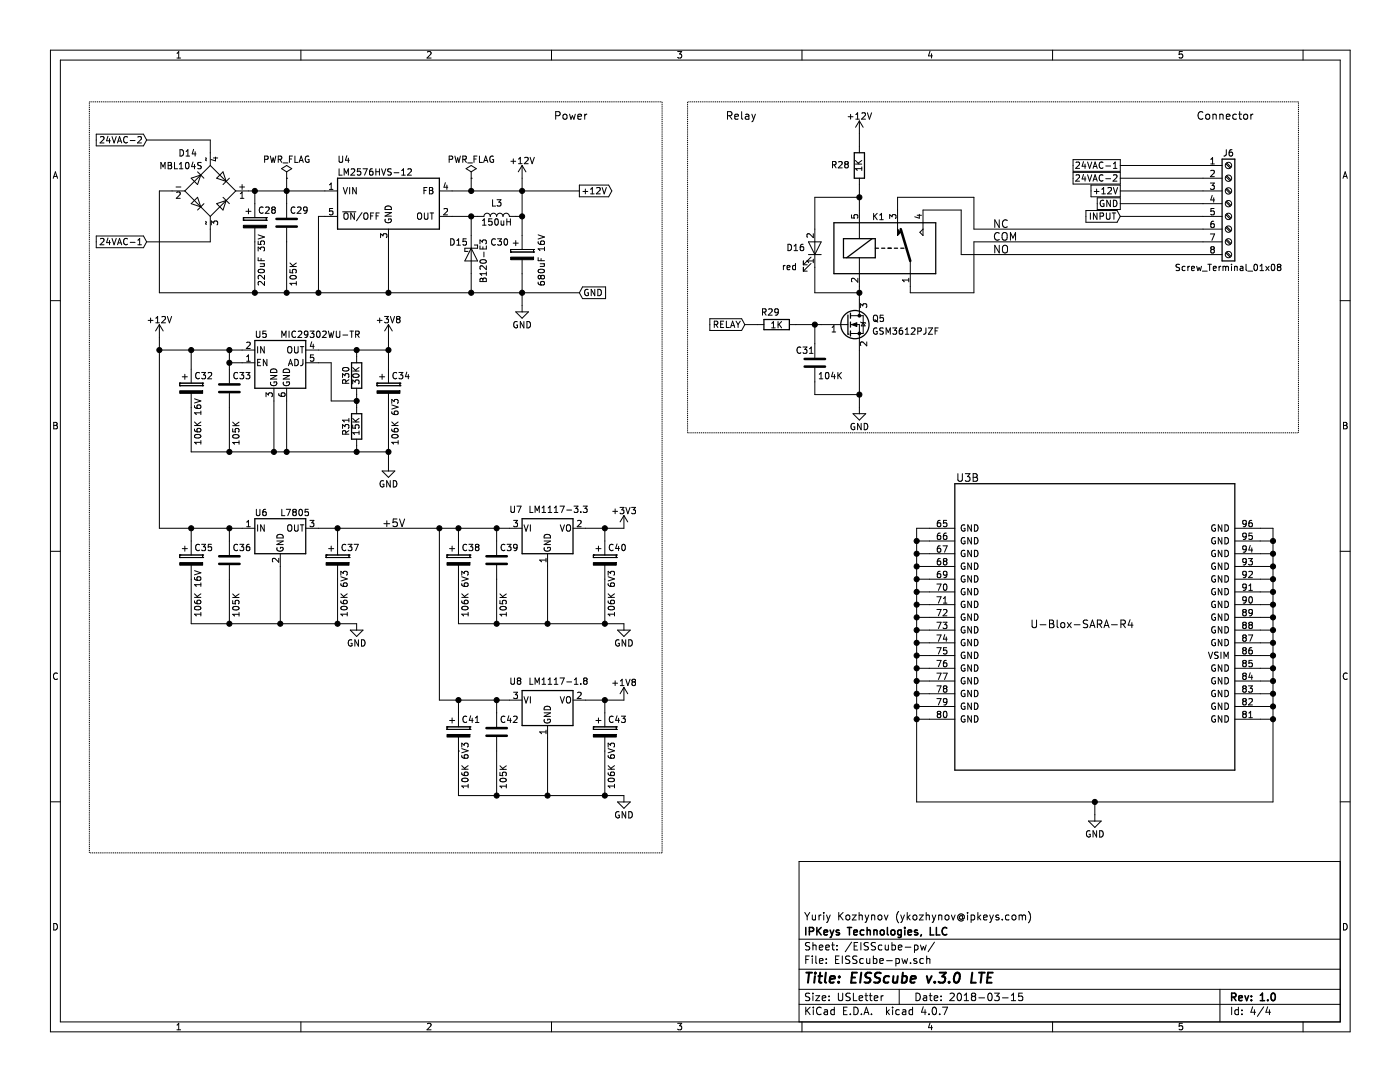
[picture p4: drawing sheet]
<svg xmlns="http://www.w3.org/2000/svg" width="279mm" height="216mm" viewBox="0 0 279 216" stroke-linecap="round" stroke-linejoin="round" font-family="sans-serif">
<g fill="none" stroke="#000" stroke-width=".25">
<path d="M67.4 35.6h20.3v10.1h-20.3zM170.5 30.5h2v5.1h-2zM243.9 31.7h2.5v20.4h-2.5zM166.4 44.4h20.3v10.2h-20.3zM168.3 47.6h6.4v3.8h-6.4zM174 47.6l-5 3.8M174.7 49.5h.6M176 49.5h.6M177.2 49.5h.7M178.5 49.5h.6M179.8 49.5h.6M50.9 67.9h10.1v9.6h-10.1z"/>
<path d="M70.2 72.4h2v5.1h-2zM152.5 63.8h5v2h-5zM169.2 66.7h.1M169.2 62.9v3.8M169.7 62.5v1M169.7 64.3v1M169.7 66v1.1M70.2 82.5h2v5.1h-2zM190.6 96.5h55.8v57.2h-55.8zM50.9 103.5h10.1v7h-10.1zM104.2 103.5h10.2v7h-10.2zM104.2 137.8h10.2v7h-10.2z"/>
<circle cx="170.6" cy="64.8" r="2.82"/>
</g>
<g fill="none" stroke="#000" stroke-width=".2">
<path d="M10.1 10h259.3v195.9h-259.3zM12 12h255.5v191.9h-255.5zM35.3 11.6h.7M35.3 10.6l.4-.3v1.3M60.1 10v2M85.3 10.4l.5-.1 .2 .3-.8 1h.8M110.1 10v2M135.2 10.3h.8l-.4 .5h.3l.1 .2v.5l-.2 .1-.6-.1M160.1 10v2M185.6 10.2l-.3 1h.8M185.9 10.7v.9M210.1 10v2"/>
<path d="M236 10.3h-.6l-.1 .6 .2-.1h.4l.1 .5-.2 .3-.5-.1M260.1 10v2M10.6 35.6l.5-1.3 .4 1.3M10.7 35.2h.7M19.2 26.8h9.4l.7 1.1-.7 1.2h-9.4zM20 27.4l.5-.1 .3 .3-.8 .9h.8M21.5 27.2l-.2 .9h.7M21.8 27.7v.8M22.4 27.3l.4 1.2 .4-1.2M23.4 28.5l.5-1.2 .4 1.2M23.6 28.1h.6M25.4 27.4a.61 .61 0 0 0-.8 .4 .61 .61 0 0 0 .6 .7l.2-.1"/>
<path d="M26 28h1M27.5 27.4l.5-.1 .2 .3-.8 .9h.8M29.3 27.9h12.7v5.1M32.1 33.7v-1.3l.4 .9 .4-.9v1.3M33.6 32.4h.4l.2 .2-.2 .4 .2 .1 .1 .3-.3 .3h-.4zM33.6 33h.4M34.8 32.4v1.3h.6M35.1 37.3h1M35.3 38.4l.4-.1 .3 .4-.8 .9h.8M35.8 33.7h.7M35.8 32.8l.3-.4v1.3M35.9 29.9a.64 .64 0 0 1 .7 .6 .64 .64 0 0 1-.7 .6z"/>
<path d="M36.9 38.1h-5.1v20.3h83.8M36.9 38.1l5.1 5.1M37.1 32.5l.2-.1a.67 .67 0 0 1 .4 .6 .67 .67 0 0 1-.4 .7l-.3-.5zM37.1 31.1h.8M37.1 30.2l.4-.3v1.2M38.2 35.6l1.9-.7-.7 1.9zM38.5 32.3l-.3 .9h.8M38.6 29.8l-.2 .9h.7M38.8 32.8v.9M38.9 30.3v.8M39.4 34.3l1.3 1.3M40.2 32.5h-.7v.4l.5 .2 .2 .3-.3 .3-.4-.1"/>
<path d="M41.1 31.5l.1 .6M42 33l5 5.1M42 33l-5.1 5.1M42.6 31.5h.8M43 31.3v.8l-.9-.3M43.2 35.6l1.3-1.3 .6 1.9zM44.5 39.4l1.3 1.2M45.8 35.6l-1.3 1.2M47 38.1h20.4M47 38.1l-5 5.1M47.8 37.3h1M48 38.7l.3-.4v1.3"/>
<path d="M48 39.6h.7M48.3 36.8v1M50.9 38.1v5.3M52.8 31.8l.6-.1 .1-.5-.7-.1v1.3M54 31.1l.3 1.3 .2-.9 .2 .9 .3-1.3M55.5 31.8l.6-.1 .1-.5-.7-.1v1.3M55.8 31.8l.4 .6M56.2 33.7l1-.7 1 .7-1 .6zM56.5 32.5h1M57.2 35.6h.1M57.2 34.3v9.1M57.8 31.7h.4"/>
<path d="M58.4 31.1h-.6v1.3M58.9 31.1v1.3h.6M59.7 32.4l.4-1.3 .4 1.3M59.8 32h.6M61.6 31.2a.59 .59 0 0 0-.7 .6 .59 .59 0 0 0 .7 .5l.1-.4h-.3M65.7 36.9l.4-.4v1.3M65.7 37.8h.8M67.7 31.1v1.1l.2 .2h.3l.2-.2v-1.1M67.7 33.7v1.3h.6M68.5 37.4l.4 1.3 .4-1.3M68.7 35v-1.3l.4 .9 .4-.9v1.3M69.2 31.1l-.3 .9h.8"/>
<path d="M69.5 31.5v.9M69.8 37.4v1.3M70.1 33.8l.5-.1 .2 .3-.8 1h.8M71.1 37.4v1.3l-.7-1.3v1.3M72 33.7h-.6l-.1 .6 .2-.1 .5 .1v.5l-.2 .2-.5-.2M72.4 33.7h.9l-.5 1.3M74.3 33.7h-.3l-.2 .3-.1 .7 .3 .3 .4-.2 .1-.4-.2-.2h-.3l-.3 .2M75 33.7v1.3M75 34.3h.7M75.7 33.7v1.3M76.2 33.7l.4 1.3 .4-1.3M78.1 33.7l-.7 .1v.4l.6 .2 .1 .3-.2 .3-.5-.1"/>
<path d="M78.6 34.5h1M80.2 35h.7M80.2 34l.3-.3v1.3M81.4 33.8l.5-.1 .2 .3-.8 1h.8M84.6 38h.4M85.2 37.4h-.6v1.3M85.7 37.4h.4l.3 .2-.3 .4 .3 .1v.3l-.2 .3h-.5zM85.7 38h.4M87.7 38.1h27.9M88.9 36.4l-.3 1h.8M89.2 36.9v.9M89.6 31.8l.7-.1v-.5l-.7-.1v1.3"/>
<path d="M90.8 31.1l.3 1.3 .2-.9 .3 .9 .3-1.3M92.4 31.8l.6-.1v-.5l-.6-.1v1.3M92.7 31.8l.4 .6M93 33.7l1-.7 1.1 .7-1.1 .6zM93.3 32.5h1M94 35.6h.1M94 34.3v3.8M94.6 31.7h.4M95.2 31.1h-.6v1.3M95.7 31.1v1.3h.6M96.5 32.4l.4-1.3 .5 1.3M96.7 32h.5"/>
<path d="M98.3 39.9v1.2h.6M98.5 31.2a.59 .59 0 0 0-.8 .6 .59 .59 0 0 0 .8 .5v-.4h-.2M99.2 39.9h.8l-.5 .4 .4 .1v.6l-.1 .1-.6-.1M102 32.2h.9M102.4 31.7v1M103.5 32.7h.7M103.5 31.7l.3-.3v1.3M104.2 33v16.8M104.2 33l-.8 1.3M104.2 33l.8 1.3M104.7 31.5l.5-.1 .2 .3-.8 1h.8M105.8 31.4l.4 1.3 .4-1.3"/>
<path d="M110.9 23.1l.7-.1 .2-.2-.1-.4-.2-.1h-.6v1.5M112.4 22.9l.3-.1 .4 .1 .1 .6-.2 .2-.3 .1-.3-.2zM113.7 22.8l.3 1 .2-.7 .3 .7 .3-1M115.3 23.3l.8-.2-.1-.2-.4-.1-.3 .2 .1 .7h.6M115.6 36.9h5.9l.6 1.2-.6 1.2h-5.9zM116.3 38.2h1M116.7 22.8v1M116.8 37.7v1M117.1 22.8l-.4 .3M117.9 38.7h.7M117.9 37.8l.3-.4v1.3M119.1 37.5l.5-.1 .2 .4-.8 .9h.8"/>
<path d="M120.2 37.4l.4 1.3 .4-1.3M145.2 23.1l.7-.1 .2-.2-.1-.4-.2-.1h-.6v1.5M145.6 23.1l.5 .7M146.6 23.3l.8-.2-.1-.2-.4-.1-.3 .2 .1 .7h.6M148 22.3v1.3l.2 .2M148.8 22.9h.6l.1 .9M149.5 23.1l-.5 .1a.3 .3 0 0 0-.3 .3 .3 .3 0 0 0 .3 .3l.5-.1M150 22.8l.4 1M150.4 23.8l-.4 .5M150.8 22.8l-.4 1M166.1 32.9l.7-.1v-.5l-.7-.1v1.3M166.5 32.9l.4 .6"/>
<path d="M167.4 32.3l.4-.1 .3 .4-.8 .9h.8M168.8 32.8l-.2-.3 .2-.3 .4 .1 .1 .2-.2 .3M168.8 32.8l-.2 .2v.4l.2 .1h.3l.2-.3-.1-.3-.1-.1M168.8 32.8h.3M169.3 23.3h.9M169.8 22.8v1M170.7 32.7h1.3M170.7 32l.7 .7M170.8 22.9l.4-.4v1.3M170.8 23.8h.7M171.5 39.4h-8.9v19h8.9M171.5 24.1v6.4"/>
<path d="M171.5 35.6v12M171.5 24.1l-.8 1.3M171.5 24.1l.8 1.3M172 33.7h-1.3l.4 .3M172 33.3v.7M172 32l-.7 .6M172 22.6l.5-.1 .2 .4-.8 .9h.8M173.1 22.5l.4 1.3 .4-1.3M214.2 31.9h9.4v2.3h-9.4zM214.2 34.4h9.4v2.3h-9.4zM214.7 35l.5-.1 .2 .3-.7 .9h.7M214.7 32.4l.5-.1 .2 .4-.7 .9h.7"/>
<path d="M216.2 32.3l-.2 .9h.7M216.2 34.8l-.2 .9h.7M216.5 32.7v.9M216.5 35.3v.8M217 32.3l.5 1.3 .4-1.3M217 34.9l.5 1.2 .4-1.2M217.7 36.9h5.9v2.4h-5.9zM218.1 33.6l.4-1.3 .5 1.3M218.1 36.1l.4-1.2 .5 1.2M218.3 33.2h.6M218.3 35.8h.6M218.4 38.2h.9"/>
<path d="M218.9 37.7v1M219 39.5h4.6v2.3h-4.6zM219.9 38.7h.7M219.9 37.8l.3-.4v1.3M220.1 35a.61 .61 0 0 0-.8 .4 .61 .61 0 0 0 .6 .7l.2-.1M220.1 32.4a.61 .61 0 0 0-.8 .5 .61 .61 0 0 0 .6 .7l.2-.1M220.7 33.1h.9M220.7 35.7h.9M221.1 37.5l.5-.1 .2 .4-.8 .9h.8M221.6 40v1.2l-.7-1.2v1.2M222.2 35l.5-.1 .2 .3-.8 .9h.8M222.2 33.6h.7"/>
<path d="M222.2 32.7l.4-.4v1.3M222.2 40a.64 .64 0 0 1 .7 .6 .64 .64 0 0 1-.7 .6zM222.2 37.4l.4 1.3 .4-1.3M223.6 38.1h20.3M223.6 33h20.3M223.6 35.6h20.3M240.1 22.4a.72 .72 0 0 0-1.1 .5 .72 .72 0 0 0 .8 .9l.3-.2M240.7 22.9l.2-.1 .5 .1v.6l-.1 .2-.4 .1-.2-.2zM241.6 36.5h.7l-.4 .5 .4 .1v.6l-.2 .1-.5-.1M241.6 32.7h.7M241.6 31.8l.4-.4v1.3M241.6 34.1l.5-.1 .2 .3-.7 1h.7"/>
<path d="M241.9 39l-.3 .9h.8M242.1 22.9a.36 .36 0 0 1 .6 .1v.8M242.1 22.8v1M242.2 39.5v.8M243.4 22.9h.1a.36 .36 0 0 1 .6 .1v.8M243.4 22.8v1M244.6 37.8l.9 .8M244.6 35.2l.9 .9M244.6 32.7l.9 .8M244.7 29.9v1l-.4 .2M244.7 23.3l.8-.2-.1-.2-.4-.1-.3 .2 .1 .7h.6M244.8 37.6l.9 .8"/>
<path d="M244.8 35.1l.9 .8M244.8 32.5l.9 .9M245.9 29.9h-.4l-.2 .3v.7l.2 .2 .5-.1v-.4l-.1-.2h-.4l-.2 .2M246.8 22.9l-.5-.1-.3 .3v.4l.2 .2h.6M247.2 22.8h.6M247.4 22.3v1.3l.4 .2M248.3 22.9l.2-.1 .4 .1 .1 .6-.2 .2-.3 .1-.2-.2zM249.6 22.8v1M250.1 22.8l-.5 .3M268 35.6l.5-1.3 .4 1.3M268.2 35.2h.6M10.1 60h1.9"/>
<path d="M19.2 47.1h9.4l.7 1.2-.7 1.1h-9.4zM20 47.7l.5-.1 .3 .3-.8 .9h.8M21.5 47.5l-.2 .9h.7M21.8 48v.8M22.4 47.6l.4 1.2 .4-1.2M23.4 48.8l.5-1.2 .4 1.2M23.6 48.5h.6M25.4 47.7a.61 .61 0 0 0-.8 .4 .61 .61 0 0 0 .6 .7l.2-.1M26 48.4h1M27.5 48.8h.7M27.5 47.9l.4-.3v1.2M38.2 40.6l1.2-1.2 .7 1.9z"/>
<path d="M40.7 40.6l-1.3 1.3M41.1 44.2l.1 .6M42 43.2v5.1h-12.7M42.2 44.9v-.8l.5 .4 .1-.4h.5l.1 .2-.1 .6M43.2 40.6l1.9-.6-.6 1.9zM48.6 43.4h.1M48.6 43.9h.1M48.6 43.4v.5M48.6 43.9h4.5M48.6 43.4h4.5M49.1 42.2h1M49.6 41.7v1"/>
<path d="M50.9 45.5v12.9M51.5 48.1v.6l.6 .1-.1-.2 .1-.5h.6l.1 .2-.1 .5M51.5 50.1v-.8l.5 .4 .1-.3h.6l.1 .1-.1 .6M51.5 51.4v.6h1.3M51.5 46.9l1.3 .4-1.3 .4M51.6 53.9a.76 .76 0 0 1 1.2 .3 .74 .74 0 0 1-1.3-.2zM51.9 52.6h.9M52.1 51.6v.4M52.5 41.4a.61 .61 0 0 0-.8 .4 .61 .61 0 0 0 .6 .8l.2-.2M52.7 52.6l.1 .2-.1 .3-.8 .1M52.8 54.9v.8l-.9-.8-.4 .3 .1 .5M52.8 56.2v.7l-.9-.7-.4 .2 .1 .5"/>
<path d="M53 41.4l.5-.1 .2 .4-.8 .9h.8M53.1 43.9h.1M53.1 43.4h.1M53.1 43.4v.5M54.5 41.8l-.3 .3 .1 .3 .2 .2h.2l.2-.3v-.3l-.2-.2M54.5 41.8h.2M54.5 41.8l-.3-.2 .3-.3 .4 .1v.2l-.2 .2M57.2 45.5v12.9M57.9 53.8v.6l.6 .1-.2-.2 .2-.5h.5l.1 .2-.1 .5M57.9 53.2h1.2M57.9 52.5l.7 .7M57.9 55.1a.76 .76 0 0 1 1.2 .3 .74 .74 0 0 1-1.2-.1z"/>
<path d="M58.9 41.4a.61 .61 0 0 0-.9 .4 .61 .61 0 0 0 .6 .8l.3-.2M59.1 56.2v.7M59.1 56.5h-1.2l.3 .4M59.1 52.5l-.7 .5M59.4 41.4l.4-.1 .3 .4-.8 .9h.8M61.3 41.8l-.2 .3h-.3l-.2-.3 .1-.4 .4-.1 .2 .2a.84 .84 0 0 1-.4 1.1h-.2M66.4 41.6h-.6l-.1 .6 .2-.1 .5 .1v.5l-.2 .2-.5-.2M67.4 43.2h-3.8v15.2M68.4 42.3h2.6M68.7 42.7l.2-.2h.4a.83 .83 0 0 1-.1 1.3 .44 .44 0 0 1-.6-.5zM70.7 42.5v1.3l-.7-1.3v1.3M72.2 42.4l-1 1.7"/>
<path d="M72.6 42.7l.3-.2h.4a.83 .83 0 0 1-.2 1.3 .44 .44 0 0 1-.5-.5zM74 43.1h.4M74.6 42.5h-.6v1.3M75.1 43.1h.4M75.7 42.5h-.6v1.3M76 47.4v-.8l.4 .5 .1-.4h.6l.1 .2-.1 .5M76.8 42.4h1.3l-1.3 .7h1.3M76.9 43.7a.59 .59 0 0 0 .6 .8 .59 .59 0 0 0 .5-.8h-.4v.2M76.9 41.3a.69 .69 0 0 1 .8-.2 .69 .69 0 0 1 .4 .7h-1.3zM77.5 45.7v12.7M83.4 42.7l.2-.2h.4a.83 .83 0 0 1-.1 1.3 .44 .44 0 0 1-.6-.5zM84.7 42.5v1l.2 .3h.3l.2-.3v-1"/>
<path d="M85.8 42.5h.7M86.2 42.5v1.3M87.7 43.2h8.9a.63 .63 0 0 1 .6-.7 .63 .63 0 0 1 .6 .7 .63 .63 0 0 1 .7-.7 .63 .63 0 0 1 .6 .7 .63 .63 0 0 1 .7-.7 .63 .63 0 0 1 .6 .7 .63 .63 0 0 1 .6-.7 .63 .63 0 0 1 .7 .7h2.5M88.6 41.7l.5-.1 .2 .4-.8 .9h.8M89.9 47.7a.64 .64 0 0 1 .8 .6 .64 .64 0 0 1-.8 .6zM91.2 48l.3-.3v1.2M91.2 48.9h.7M93 47.7h-.6v.5l.2-.1 .4 .1v.6l-.1 .1-.5-.1M94 43.2v15.2M94 49.5l1.3 2.6h-2.5zM94.7 48.9h.6v.6h-2.5v.7h.6M95.8 48.7v-.8l.5 .4 .1-.4h.5l.2 .2-.2 .6"/>
<path d="M95.8 49.1v.6h1.3v-.6M95.8 52a.76 .76 0 0 1 1.3 .2 .74 .74 0 0 1-1.3-.1zM95.9 55.6l.2-.1 .3 .3 .1-.3h.4l.2 .7h-1.3zM96.3 44.9h.7M96.3 44l.4-.3v1.2M96.4 49.3v.4M96.4 55.8v.4M96.6 50.3v1M97.1 53v.8l-1-.8-.3 .3 .1 .4M97.1 54.3v.7M97.1 54.6h-1.3l.3 .4M98.2 43.7h-.6l-.1 .5 .2-.1 .5 .1v.6l-.2 .1-.5-.1"/>
<path d="M98.8 43.8l.2-.1a.67 .67 0 0 1 .5 .6 .67 .67 0 0 1-.5 .6l-.3-.5zM98.9 47.8a.61 .61 0 0 0-.9 .4 .61 .61 0 0 0 .6 .7l.3-.1M99.3 47.7h.8l-.5 .4 .4 .1v.6l-.1 .1-.6-.1M100 44.1l.1 .8h.3l.1-.1M100.5 44.1v.8M100.7 47.8l.2-.1a.67 .67 0 0 1 .4 .6 .67 .67 0 0 1-.4 .6l-.3-.5zM101.1 43.7v1.2M101.1 44.2h.8M101.9 43.7v1.2M101.9 49.8h.1M101.9 50.3h.1M101.9 49.8v.5"/>
<path d="M101.9 50.3h4.6M101.9 49.8h4.6M102.4 48.5h1M102.9 48v1M104.2 51.8v10.4M106.5 50.3h.1M106.5 49.8h.1M106.5 49.8v.5M107.4 56.3v.3l.3 .2 .7 .1 .3-.3-.2-.4h-.4l-.2 .1v.3l.2 .3M107.4 51.4v.6h1.3M107.4 48.2v.4l.3 .1 .7 .1 .3-.2-.2-.5h-.4l-.2 .1v.4l.2 .2M107.4 46.9l1.3 .4-1.3 .4"/>
<path d="M107.5 53.8a.69 .69 0 0 1 1.2 .4 .74 .74 0 0 1-1.3-.2zM107.8 52.6h.9M107.9 55.2l.3-.3 .3 .1 .2 .2v.2l-.3 .3-.3-.1-.2-.2M107.9 55.2l-.2-.3-.3 .3 .1 .4 .2 .1 .2-.3M107.9 55.2v.2M108 51.6v.4M108.5 52.6l.2 .2-.1 .3-.8 .1M108.7 49.3v.7M108.7 49.7h-1.3l.4 .3M116.3 57.3h4.6v2.3h-4.6l-.7-1.2zM117.4 57.8a.59 .59 0 0 0-.7 .6 .59 .59 0 0 0 .7 .5v-.5h-.2M118.7 57.7v1.3l-.7-1.3v1.3"/>
<path d="M119.3 57.7a.64 .64 0 0 1 .7 .7 .64 .64 0 0 1-.7 .6zM156.3 53v.8M156.7 53l-.4 .2M157.1 53.4l.6-.1-.1-.3h-.3l-.2 .1v.6h.5M157.3 48.7a.64 .64 0 0 1 .7 .7 .64 .64 0 0 1-.7 .6zM158.5 50h.7M158.5 49.1l.3-.4v1.3M158.8 53h-.4l-.2 .2 .1 .5h.5M158.8 52.6v1.2M160.3 48.7l-.4 .1-.2 .2v.8l.2 .2 .5-.1v-.4l-.1-.2-.4-.1-.2 .3M160.3 54.1h.8M160.3 52.1v.7"/>
<path d="M160.3 53.3v.8M160.3 52.8h.8M161.3 48.3h2.6l-1.3 2.5zM161.3 50.8h2.6M161.9 52.6l-1.6 1.5M161.9 51.3l-1.6 1.5M162.3 46.6v.8l-.9-.8-.4 .3 .1 .4M162.3 52.1h-1.3l.4 .3M162.3 51.7v.7M169.9 42.9v.6h.6l-.1-.1 .1-.5h.6l.1 .2-.1 .4M171.2 55.5v.8l-.9-.8-.4 .3 .1 .4M171.5 51.4v11.6"/>
<path d="M174.4 42.6v1.2M174.5 43.1l.6 .7M175.1 42.6l-.7 .7M175.6 42.9l.3-.3v1.2M175.6 43.8h.7M177.6 43.6v-.8l.4 .5 .1-.4h.6l.1 .2-.1 .5M179.1 45.7v-6.3h15.3v6.3h49.5M181.4 55.5v.7M181.4 55.9h-1.3l.3 .3M183 43h.9M183.5 42.8v.7l-.9-.2M184.2 45.7l-.6 .7 .6 .6v-5.1h7.6v8.9h52.1"/>
<path d="M199.4 46.6a.72 .72 0 0 0-1 .5 .72 .72 0 0 0 .7 .8l.3-.1M199.4 43.9v1.5l-.9-1.5v1.5M199.4 48.9v1.6l-.9-1.6v1.6M200.1 46.6a.5 .5 0 0 1 .5-.2 .5 .5 0 0 1 .4 .5l-.1 .8a.53 .53 0 0 1-.5 .2 .53 .53 0 0 1-.4-.5zM200.1 49.2a.5 .5 0 0 1 .6-.3 .5 .5 0 0 1 .4 .6l-.1 .8a.53 .53 0 0 1-.6 .2 .53 .53 0 0 1-.3-.5zM201 44a.72 .72 0 0 0-1 .5 .72 .72 0 0 0 .7 .9l.3-.2M201.7 47.9v-1.5l.5 1.1 .5-1.1v1.5M216.7 42h6.2l.7 1.2-.7 1.1h-6.2zM217.6 42.5v1.3M218.9 42.5v1.3l-.7-1.3v1.3M219.5 43.2l.6-.1 .1-.5-.7-.1v1.3M220.3 40a.59 .59 0 0 0-.7 .6 .59 .59 0 0 0 .7 .5v-.4h-.2"/>
<path d="M220.8 42.5v1l.2 .3h.3l.2-.3v-1M222 42.5h.7M222.3 42.5v1.3M223.6 43.2h20.3M223.6 40.6h20.3M235.4 52.8h-.6v.4l.5 .2 .1 .3-.2 .3-.5-.1M236.5 53.2l-.4-.1-.2 .3 .1 .5h.5M237.1 53.1v.9M237.4 53.1l-.3 .3M237.8 53.6l.6-.2-.1-.2-.3-.1-.2 .2 .1 .6h.4M238.8 53.1l.3 .9 .2-.6 .3 .6 .2-.9M240 54.1h.9"/>
<path d="M241.1 52.7h.7M241.4 52.7v1.3M241.6 46.7h.8l-.5 1.3M241.9 49.8l-.3 .2 .1 .4 .2 .1h.2l.2-.3v-.3l-.2-.1M241.9 49.8l-.3-.3 .3-.3 .4 .1v.2l-.2 .3M241.9 49.8h.2M242.1 53.6l.6-.2v-.2l-.4-.1-.2 .2 .1 .6h.5M242.2 44.1l-.3 .1-.2 .2-.1 .8 .3 .2 .4-.1v-.4l-.1-.2-.3-.1-.3 .3M242.3 41.6h-.6l-.1 .6 .2-.1 .5 .1v.5l-.2 .2-.5-.2M243.3 53.1v.9M243.6 53.1l-.3 .3M243.9 48.3h-49.5v10.1h-12.7v-6.3"/>
<path d="M244.1 53.3l.3-.2 .2 .2M244.1 53.1v.9M244.6 53.3l.2-.2 .3 .1 .1 .8M244.6 53.3v.7M244.6 50.5l.9 .8M244.6 47.9l.9 .9M244.6 45.4l.9 .8M244.6 42.8l.9 .9M244.6 40.3l.9 .8M244.8 50.3l.9 .8M244.8 47.8l.9 .8M244.8 45.2l.9 .9"/>
<path d="M244.8 42.7l.9 .8M244.8 40.1l.9 .9M245.8 52.7v.1M245.8 53.1v.9M246.4 53.3l.2-.2 .3 .1v.8M246.4 53.1v.9M247.5 53.2h.5l.1 .8M248.1 53.4l-.6 .3 .2 .3 .4-.1M248.7 52.7v1.1l.1 .2M249 54.1h1M250.3 52.8l.2-.1a.67 .67 0 0 1 .5 .7 .67 .67 0 0 1-.5 .6l-.3-.5zM251.5 54h.7"/>
<path d="M251.5 53.1l.3-.4v1.3M252.6 53.1l.7 .9M253.3 53.1l-.7 .9M253.8 52.8l.2-.1a.67 .67 0 0 1 .4 .7 .67 .67 0 0 1-.4 .6l-.3-.5zM255.1 53.3l-.2-.3 .2-.3 .5 .1v.2l-.2 .3M255.1 53.3l-.2 .2 .1 .4 .1 .1h.3l.2-.3v-.3l-.2-.1M255.1 53.3h.3M267.5 60h1.9M29.6 63.9h.9M30.1 63.4v1M31.1 64.4h.7M31.1 63.5l.4-.4v1.3"/>
<path d="M31.8 64.8v40.6h19.1M31.8 69.8h19.1M31.8 64.8l-.8 1.2M31.8 64.8l.8 1.2M32.3 63.2l.5-.1 .2 .4-.8 .9h.8M33.4 63.1l.4 1.3 .4-1.3M35.9 76.5h.1M35.9 77h.1M35.9 77h4.5M35.9 76.5h4.5M35.9 76.5v.5M36.4 75.2h1"/>
<path d="M36.9 74.7v1M38.2 69.8v6.7M38.2 78.5v11.7h39.3M38.8 79.6l1.3 .4-1.3 .4M39.8 74.4a.61 .61 0 0 0-.8 .5 .61 .61 0 0 0 .6 .7l.2-.1M40.2 74.3h.8l-.4 .5 .4 .1v.6l-.2 .1-.6-.1M40.4 77h.1M40.4 76.5h.1M40.4 76.5v.5M41.5 74.4l.5-.1 .2 .4-.7 .9h.7M45.8 69.8v6.7M45.8 78.5v11.7"/>
<path d="M45.8 72.4h5.1M47.4 74.4a.61 .61 0 0 0-.8 .5 .61 .61 0 0 0 .6 .7l.2-.1M47.9 74.3h.7l-.4 .5 .4 .1v.6l-.2 .1-.5-.1M49.1 74.3h.8l-.5 .5 .4 .1v.6l-.2 .1-.5-.1M49.2 71.2l.4-.4v1.3M49.2 72.1h.7M49.2 68.4l.5-.1 .2 .3-.7 .9h.7M51.2 66.1v1l.2 .2h.2l.3-.2v-1M51.4 69.2v1.2M51.4 72.3h.4M52 71.7h-.6v1.3h.6M52.7 69.2v1.2l-.7-1.2v1.2"/>
<path d="M53.1 79.2v-.8l.5 .4 .1-.4h.5l.2 .2-.2 .6M53.1 66.1h-.6l-.1 .5 .2-.1 .5 .1v.6l-.2 .1-.5-.1M53.3 71.7v1.3l-.7-1.3v1.3M54 74.9h1.3l-1.3 .7h1.3M54 76.3a.59 .59 0 0 0 .6 .7 .59 .59 0 0 0 .6-.7l-.5-.1v.2M54.2 73.7a.67 .67 0 0 1 .7-.1 .67 .67 0 0 1 .4 .7h-1.3zM54.7 77.5v12.7M55.6 78.5l.1 .4 .2 .1 .7 .1 .3-.2-.1-.5h-.5l-.1 .1-.1 .4 .2 .2M56.2 67.3v-1.2l.5 .9 .4-.9v1.2M56.5 74.9h1.3l-1.3 .7h1.3M56.6 73.8a.69 .69 0 0 1 .8-.2 .69 .69 0 0 1 .4 .7h-1.3zM56.6 76.3a.59 .59 0 0 0 .5 .7 .59 .59 0 0 0 .6-.7l-.5-.1v.2"/>
<path d="M57.2 77.5v12.7M57.5 69.3l.2-.1h.4a.83 .83 0 0 1-.2 1.2 .44 .44 0 0 1-.5-.4zM57.6 73l.4-1.3 .4 1.3M57.7 72.6h.6M57.7 66.1v1.2M58.8 69.2v1l.2 .2h.3l.2-.2v-1M58.8 71.7a.64 .64 0 0 1 .8 .6 .64 .64 0 0 1-.8 .7zM59 66.2a.61 .61 0 0 0-.8 .4 .61 .61 0 0 0 .6 .7l.2-.1M59.5 66.2l.5-.1 .2 .3-.8 .9h.8M59.9 69.2h.7M60.3 69.2v1.2M60.5 71.7l-.1 1.1-.4 .2"/>
<path d="M61 72.4h5.1v7.6h5.1M61 69.8h16.5M61.4 66.6l-.2 .3h-.2l-.3-.3 .1-.5h.4l.2 .2a.84 .84 0 0 1-.3 1h-.3M61.9 66.1h.8l-.5 .4 .4 .1v.6l-.2 .1-.5-.1M62.2 68.2l-.3 .9h.8M62.5 68.7v.8M62.6 70.8h-.6l-.1 .6 .2-.1 .5 .1v.6l-.2 .1-.5-.1M63.3 66.2l.2-.1a.67 .67 0 0 1 .4 .6 .67 .67 0 0 1-.4 .6l-.3-.4zM64.4 66.2l.5-.1 .2 .3-.8 .9h.8M65.5 66.1l.3 1.2 .3-.9 .2 .9 .3-1.2M67.1 66.1v1l.2 .2h.3l.2-.2v-1M68.4 75.3v-.8l.4 .5 .1-.4h.6l.1 .2-.1 .5"/>
<path d="M68.4 73.5a.76 .76 0 0 1 1.2 .3 .74 .74 0 0 1-1.2-.2zM68.4 66.9h1M69 76.5l-.1-.6-.4-.1-.1 .7h1.2M69.6 75.8l-.6 .4M69.8 66.1h.7M70.2 66.1v1.2M70.4 76.6v-.8l.5 .5 .1-.4h.5l.2 .1-.2 .6M70.4 74h1.3M70.4 73.3l.7 .7M70.4 74.8a.76 .76 0 0 1 1.3 .2 .74 .74 0 0 1-1.3-.1zM71 66.7l.6-.1v-.4l-.6-.1v1.2M71.2 69.8v2.6"/>
<path d="M71.2 77.5v5M71.3 66.7l.4 .6M71.7 73.3l-.8 .6M75.2 76.5h.1M75.2 77h.1M75.2 77h4.6M75.2 76.5v.5M75.2 76.5h4.6M75.3 63.9h1M75.7 75.2h1.1M75.8 63.4v1M76.3 74.7v1"/>
<path d="M76.7 63.1h.8l-.4 .5 .4 .1v.6l-.2 .1-.6-.1M77.5 64.8v11.7M77.5 78.5v15.5M77.5 64.8l-.7 1.2M77.5 64.8l.8 1.2M77.9 63.1l.4 1.3 .4-1.3M79.2 74.4a.61 .61 0 0 0-.8 .5 .61 .61 0 0 0 .5 .7l.3-.1M79.4 63.7l-.3 .2 .1 .4 .2 .1h.2l.2-.2v-.4l-.2-.1M79.4 63.7l-.3-.3 .3-.3 .4 .1v.2l-.2 .3M79.4 63.7h.2M79.6 74.3h.8l-.4 .5 .3 .1v.6l-.1 .1-.6-.1M79.8 77h.1"/>
<path d="M79.8 76.5h.1M79.8 76.5v.5M81.2 74.2l-.3 1h.8M81.5 74.7v.9M102.9 62.2h2.6l-1.3 1.3zM103.2 64.2a.59 .59 0 0 0-.7 .6 .59 .59 0 0 0 .7 .6l.1-.5h-.2M104.6 64.2v1.2l-.8-1.2v1.2M105.2 64.2a.64 .64 0 0 1 .7 .6 .64 .64 0 0 1-.7 .6zM141.7 63.6h6.3l.6 1.2-.6 1.1h-6.3zM142.6 64.7h.6v-.5l-.6-.1v1.3M142.9 64.7l.4 .7M143.8 64.7h.5"/>
<path d="M144.4 64.1h-.6v1.3h.6M145 64.1v1.3h.6M145.8 65.4l.4-1.3 .4 1.3M145.9 65h.6M146.9 64.1l.4 .6M147.3 64.7v.7M147.7 64.1l-.4 .6M148.6 64.8h3.9M152.2 62.3l.6-.1v-.5l-.6-.1v1.3M152.5 62.3l.4 .6M153.4 61.7l.5-.1 .2 .4-.8 .9h.8M154 65.4h.7"/>
<path d="M154 64.5l.4-.3v1.2M155.3 64.2v1.2M155.3 62.2l-.2 .2h-.3l-.2-.2 .1-.5 .4-.1 .2 .2a.84 .84 0 0 1-.3 1.1h-.3M155.5 64.7l.5 .7M156 64.2l-.7 .7M157.5 64.8h11.5M159.8 69.3a.61 .61 0 0 0-.8 .5 .61 .61 0 0 0 .6 .7l.2-.1M160.3 69.2h.7l-.4 .5 .4 .1v.6l-.2 .1-.5-.1M161.5 70.5h.8M161.5 69.6l.4-.4v1.3M162.6 64.8v6.6M162.6 73.4v5.3h8.9"/>
<path d="M163.5 75.6h.7M163.5 74.7l.4-.4v1.3M164.8 74.4l.2-.1a.67 .67 0 0 1 .5 .7 .67 .67 0 0 1-.5 .6l-.3-.5zM166.1 66.2h.7M166.1 65.3l.3-.3v1.2M166.2 74.2l-.3 1h.8M166.5 74.7v.9M167.2 74.3v1.3M167.4 74.9l.5 .7M167.9 74.3l-.7 .7M169 64.8h.2M169.7 63h2.6v3.5h-2.6"/>
<path d="M169.7 64.8h1.8v17.7M171.7 61.4v-.8l.5 .4 .1-.3h.6l.1 .1-.1 .6M171.8 64.3l1 .2M172.3 64.4l.3 .6h-.7zM173 68.2v.8l-.9-.8-.4 .3 .1 .4M174.4 63.1l.2-.2h.4a.83 .83 0 0 1-.2 1.3 .44 .44 0 0 1-.5-.5zM174.5 63.9l.5 .2M175 64.1l.2 .2M175 65.5a.59 .59 0 0 0-.7 .6 .59 .59 0 0 0 .7 .5l.1-.5h-.3M176.3 65.5h-.7v.4l.6 .2 .1 .3-.2 .3-.5-.1M176.3 62.9h-.6l-.1 .6 .2-.1 .5 .1v.5l-.2 .2-.5-.2M176.8 66.7v-1.3l.5 .9 .4-.9v1.3"/>
<path d="M178.2 65.4h.7l-.4 .5 .4 .1v.6l-.2 .1-.5-.1M180 65.4l-.3 .1-.2 .2v.7l.2 .3 .4-.1 .1-.5-.2-.1-.3-.1-.2 .2M180.7 66.7h.7M180.7 65.8l.3-.4v1.3M181.9 65.5l.5-.1 .2 .4-.8 .9h.8M183.2 66.1l.6-.1v-.5l-.6-.1v1.3M184.8 65.4l-.1 1.1-.4 .2M185.3 65.4h.8l-.8 1.3h.8M186.6 66h.5M187.2 65.4h-.6v1.3M10.7 84.3h.5l.2 .2-.2 .4 .3 .2-.3 .5h-.5zM10.7 84.9h.5"/>
<path d="M38.8 80.9l.1 .4 .2 .2h.7l.3-.2-.1-.5h-.5l-.1 .1-.1 .4 .2 .2M38.8 84.9h1.3M38.8 85.6l.1 .4 .2 .1 .7 .1 .3-.2-.1-.5h-.5l-.1 .1-.1 .4 .2 .2M38.8 84.2l.7 .7M38.9 86.9a.76 .76 0 0 1 1.2 .2 .74 .74 0 0 1-1.3-.1zM40.1 88.3h-1.3l.4 .3M40.1 82v.7M40.1 87.9v.7M40.1 84.2l-.7 .5M40.1 82.4h-1.3l.4 .3M46.4 85.5v.7h.6l-.1-.2 .1-.5h.6l.1 .2-.1 .5M46.4 84.9h1.3"/>
<path d="M46.4 84.2l.7 .7M46.5 86.9a.76 .76 0 0 1 1.2 .2 .74 .74 0 0 1-1.3-.1zM47.7 87.9v.7M47.7 88.3h-1.3l.4 .3M47.7 84.2l-.7 .6M68.4 85.5v-.8l.4 .4 .1-.3h.6l.1 .1-.1 .6M69 86.6l-.1-.6h-.4l-.1 .6h1.2M69.6 85.9l-.6 .4M69.6 83.5v.7M69.6 83.8h-1.2l.3 .4M70.4 84.8v.6l.6 .1-.1-.2 .1-.5h.5l.2 .2-.2 .5M70.4 84.2h1.3"/>
<path d="M70.4 83.5l.7 .7M71.2 87.6v2.6M71.7 86v.7M71.7 86.3h-1.3l.3 .4M71.7 83.5l-.8 .5M76.3 94h2.5l-1.3 1.2zM76.6 96a.59 .59 0 0 0-.8 .5 .59 .59 0 0 0 .8 .6v-.5h-.2M77.9 95.9v1.3l-.7-1.3v1.3M78.2 84.9h1.3M78.2 82.1v.4l.3 .2h.7l.3-.2-.2-.4-.4-.1-.2 .1v.4l.2 .2M78.2 80.5v-.8l.5 .4 .1-.3h.5l.2 .1-.2 .6M78.2 85.6v.4l.3 .1 .7 .1 .3-.2-.2-.5h-.4l-.2 .1v.4l.2 .2"/>
<path d="M78.2 84.2l.7 .7M78.2 80.8l1.3 .4-1.3 .4M78.2 86.9a.76 .76 0 0 1 1.3 .2 .74 .74 0 0 1-1.3-.1zM78.5 95.9a.64 .64 0 0 1 .7 .6 .64 .64 0 0 1-.7 .7zM79.5 88.3h-1.3l.3 .3M79.5 87.9v.7M79.5 84.2l-.8 .5M170.2 82.5h2.6l-1.3 1.3zM170.5 84.5a.59 .59 0 0 0-.7 .6 .59 .59 0 0 0 .7 .6l.1-.5h-.2M171.9 84.5v1.3l-.7-1.3v1.3M172.5 84.5a.64 .64 0 0 1 .7 .6 .64 .64 0 0 1-.7 .7zM191.2 94.5v1.3l.3 .2h.3l.3-.2v-1.3"/>
<path d="M192.6 94.5h1l-.5 .6 .3 .1 .2 .2-.1 .5-.2 .1h-.5l-.2-.1M194.2 94.5h.5l.3 .3-.3 .4 .3 .2 .1 .4-.3 .2h-.6zM194.2 95.2h.5M268.1 84.3h.5l.2 .2-.2 .4 .3 .2-.3 .5h-.5zM268.1 84.9h.5M10.1 110h1.9M35.9 110.7h.1M35.9 111.3h.1M35.9 110.7v.6M35.9 111.3h4.5M35.9 110.7h4.5M36.4 109.5h1"/>
<path d="M36.9 109v1M38.2 112.8v11.7h33v1.2M38.2 105.4v5.3M38.8 115.2l.1 .4 .2 .1 .7 .1 .3-.2-.1-.5h-.5l-.1 .1-.1 .4 .2 .2M38.8 119.9l.1 .3 .2 .2 .7 .1 .3-.3-.1-.4h-.5l-.1 .1-.1 .3 .2 .3M38.8 119.2h1.3M38.8 118.5l.7 .7M38.8 113.9l1.3 .4-1.3 .4M39.8 108.7a.61 .61 0 0 0-.8 .5 .61 .61 0 0 0 .6 .7l.2-.1M40.1 116.3v.7M40.1 118.5l-.7 .5M40.1 116.7h-1.3l.4 .3"/>
<path d="M40.2 108.6h.8l-.4 .5 .4 .1v.6l-.2 .1-.6-.1M40.4 111.3h.1M40.4 110.7h.1M40.4 110.7v.6M42.2 108.6h-.6l-.1 .6 .2-.1 .5 .1v.6l-.2 .1-.5-.1M45.8 105.4v5.3M45.8 112.8v11.7M46.4 119.8v.6l.6 .1-.1-.2 .1-.5h.6l.1 .2-.1 .5M46.4 119.2h1.3M46.4 118.5l.7 .7M47.4 108.7a.61 .61 0 0 0-.8 .5 .61 .61 0 0 0 .6 .7l.2-.1M47.7 118.5l-.7 .5"/>
<path d="M47.9 108.6h.7l-.4 .5 .4 .1v.6l-.2 .1-.5-.1M49.2 105.1h.7M49.2 104.2l.4-.4v1.3M49.7 108.6l-.3 .1-.2 .2v.7l.2 .3 .4-.1 .1-.5-.2-.2h-.3l-.2 .2M51.2 101.6v1l.2 .3h.2l.3-.3v-1M51.4 104.7v1.3M52.7 104.7v1.3l-.7-1.3v1.3M53 101.6l-.3 .1-.2 .2-.1 .7 .3 .3 .4-.1v-.5l-.1-.1-.3-.1-.3 .2M55.3 107.9h1.2l-1.2 .8h1.2M55.3 109.3a.59 .59 0 0 0 .6 .7 .59 .59 0 0 0 .5-.7l-.4-.1v.2M55.3 106.9a.69 .69 0 0 1 .8-.2 .69 .69 0 0 1 .4 .6h-1.2zM55.6 111.4v.8l-.9-.8-.3 .2 .1 .5"/>
<path d="M55.9 110.5v14M56.2 101.6v1.3h.7M57.1 101.6h.9l-.6 1.3M57.6 104.8h.5a.83 .83 0 0 1-.2 1.2 .44 .44 0 0 1-.5-.4zM58.7 102.2l-.3 .2 .1 .4 .2 .1h.2l.2-.3v-.3l-.2-.1M58.7 102.2l-.3-.3 .3-.3 .4 .1v.2l-.2 .3M58.7 102.2h.2M58.8 104.7v1l.2 .3h.3l.2-.3v-1M59.7 101.7l.2-.1a.67 .67 0 0 1 .5 .7 .67 .67 0 0 1-.5 .6l-.3-.5zM59.9 104.7h.7M60.3 104.7v1.3M61 105.4h43.2"/>
<path d="M61.5 101.6h-.6v.6l.1-.1 .5 .1v.6l-.2 .1-.4-.1M61.9 103.8h.7l-.4 .5 .4 .1v.6l-.2 .1-.5-.1M65.1 110.7h.1M65.1 111.3h.1M65.1 111.3h4.6M65.1 110.7h4.6M65.1 110.7v.6M65.6 109.5h1M66.1 109v1M67.4 105.4v5.3M67.4 112.8v11.7M68 114.8v-.8l.5 .4 .1-.4h.6l.1 .2-.1 .6"/>
<path d="M68 119.9l.1 .3 .2 .2 .7 .1 .3-.3-.1-.4h-.5l-.1 .1-.1 .3 .2 .3M68 119.2h1.3M68 116.4l.1 .4 .2 .2h.7l.3-.2-.1-.4-.5-.1-.1 .1-.1 .4 .2 .2M68 118.5l.7 .7M68 115.1l1.3 .4-1.3 .4M69 108.7a.61 .61 0 0 0-.8 .5 .61 .61 0 0 0 .6 .7l.2-.1M69.3 118.5l-.7 .5M69.4 108.6h.8l-.4 .5 .4 .1v.6l-.2 .1-.6-.1M69.7 111.3h.1M69.7 110.7h.1M69.7 110.7v.6M70.7 108.6h.8l-.5 1.3"/>
<path d="M76.6 104.5h1.2M77.2 103.9v1.2M79.2 103.6h-.7l-.1 .7 .2-.2 .6 .1 .1 .6-.3 .3-.6-.2M79.7 103.6l.5 1.5 .6-1.5M87.7 105.4v34.3h16.5M89.2 110.7h.1M89.2 111.3h.1M89.2 110.7v.6M89.2 111.3h4.6M89.2 110.7h4.6M89.7 109.5h1M90.2 109v1"/>
<path d="M91.5 112.8v11.7h33v1.2M91.5 105.4v5.3M92.2 114.8v-.8l.4 .4 .1-.4h.6l.1 .2-.1 .6M92.2 119.9v.3l.3 .2 .7 .1 .2-.3-.1-.4h-.4l-.2 .1-.1 .3 .3 .3M92.2 119.2h1.2M92.2 116.4v.4l.3 .2h.7l.2-.2-.1-.4-.4-.1-.2 .1-.1 .4 .3 .2M92.2 118.5l.7 .7M92.2 115.1l1.2 .4-1.2 .4M93.1 108.7a.61 .61 0 0 0-.8 .5 .61 .61 0 0 0 .6 .7l.2-.1M93.4 118.5l-.7 .5M93.6 108.6h.8l-.5 .5 .4 .1v.6l-.2 .1-.5-.1M93.8 111.3h.1"/>
<path d="M93.8 110.7h.1M93.8 110.7v.6M95.1 109.1l-.2 .3v.4l.2 .1h.3l.2-.3-.1-.3-.1-.2M95.1 109.1l-.2-.2 .2-.3 .4 .1 .1 .2-.2 .2M95.1 109.1h.3M99.1 105.4v5.3M99.1 112.8v11.7M99.8 119.8v.6l.6 .1-.1-.2 .1-.5h.5l.1 .2-.1 .5M99.8 119.2h1.2M99.8 118.5l.7 .7M100.8 108.7a.61 .61 0 0 0-.9 .5 .61 .61 0 0 0 .6 .7l.3-.1M101 118.5l-.7 .5"/>
<path d="M101.2 108.6h.8l-.4 .5 .3 .1v.6l-.1 .1-.6-.1M102 101v1l.2 .3h.2l.3-.3v-1M102.5 103.8h.8l-.4 .5 .3 .1v.6l-.1 .1-.6-.1M103.2 101h.8l-.5 1.3M103.2 109.1l-.2 .3h-.3l-.2-.3 .1-.4 .4-.1 .2 .2a.84 .84 0 0 1-.3 1.1h-.3M104.6 104.7l.4 1.3 .4-1.3M105.8 101v1.3h.6M105.8 104.7v1.3M106.8 102.3v-1.3l.4 .9 .4-.9v1.3M108.2 102.3h.7M108.2 101.3l.3-.3v1.3M108.6 107.9h1.3l-1.3 .8h1.3"/>
<path d="M108.6 109.3a.59 .59 0 0 0 .6 .7 .59 .59 0 0 0 .6-.7l-.5-.1v.2M108.6 106.9a.69 .69 0 0 1 .8-.2 .69 .69 0 0 1 .5 .6h-1.3zM109 111.4v.7M109 111.8h-1.3l.4 .3M109.3 110.5v14M109.4 102.3h.7M109.4 101.3l.4-.3v1.3M110.6 102.3h.7M110.6 101.3l.4-.3v1.3M111.8 101h.8l-.5 1.3M111.8 104.7l.4 1.3 .5-1.3M113.1 104.9l.2-.2 .4 .1a.83 .83 0 0 1-.1 1.2 .44 .44 0 0 1-.6-.4z"/>
<path d="M113.1 101.8h1M114.6 101h.7l-.4 .5 .4 .1v.5l-.2 .2-.5-.2M115.3 103.9l.5-.1 .2 .4-.8 .9h.8M115.9 102.1v.2M116.4 101h.8l-.5 .5 .4 .1v.5l-.2 .2-.5-.2M118.4 110.7h.1M118.4 111.3h.1M118.4 111.3h4.6M118.4 110.7h4.6M118.4 110.7v.6M118.9 109.5h1M119.4 109v1"/>
<path d="M120.7 105.4v5.3M120.7 112.8v11.7M121.4 114.8v-.8l.4 .4 .2-.4h.5l.1 .2-.1 .6M121.4 119.9v.3l.3 .2 .7 .1 .2-.3-.1-.4h-.4l-.2 .1-.1 .3 .3 .3M121.4 119.2h1.2M121.4 116.4v.4l.3 .2h.7l.2-.2-.1-.4-.4-.1-.2 .1-.1 .4 .3 .2M121.4 118.5l.7 .7M121.4 115.1l1.2 .4-1.2 .4M122.3 102h.9M122.4 108.7a.61 .61 0 0 0-.9 .5 .61 .61 0 0 0 .6 .7l.3-.1M122.6 118.5l-.7 .5M122.8 101.5v1"/>
<path d="M123 111.3h.1M123 110.7h.1M123 110.7v.6M123.1 108.5l-.2 .9h.7M123.4 109v.9M123.7 101.2h.8l-.4 .5 .4 .1v.6l-.2 .1-.6-.1M124.2 108.7l.2-.1a.67 .67 0 0 1 .4 .6 .67 .67 0 0 1-.4 .7l-.3-.5zM124.5 102.9v2.5h-10.1M124.5 102.9l-.7 1.2M124.5 102.9l.8 1.2M124.9 101.2l.4 1.3 .4-1.3M126 101.2h.8l-.4 .5 .4 .1v.6l-.2 .1-.6-.1"/>
<path d="M182.9 107.9h7.7M182.9 118.1h7.7M182.9 115.6h7.7M182.9 113h7.7M182.9 110.5h7.7M187 116.5h.8l-.5 1.3M187 119.1h.8l-.5 1.2M187.6 103.8l-.3 .1-.2 .2v.8l.2 .2 .4-.1 .1-.5-.2-.1-.3-.1-.2 .2M187.6 108.9l-.3 .1-.2 .2v.7l.2 .3 .4-.1 .1-.5-.2-.2h-.3l-.2 .2M187.6 106.4h-.3l-.2 .3v.7l.2 .2 .4-.1 .1-.4-.2-.2h-.3l-.2 .2M187.6 111.5h-.3l-.2 .3v.7l.2 .2 .4-.1 .1-.4-.2-.2-.3-.1-.2 .3M187.6 114h-.3l-.2 .3v.7l.2 .3 .4-.2 .1-.4-.2-.2h-.3l-.2 .2"/>
<path d="M188.2 108.9h.8l-.5 1.3M188.3 119.4l.3-.3v1.2M188.4 116.6l.1-.1a.67 .67 0 0 1 .5 .7 .67 .67 0 0 1-.5 .6l-.2-.5zM188.5 112l-.2-.2 .2-.3 .4 .1 .1 .2-.2 .2M188.5 112l-.2 .2v.4l.2 .1h.3l.2-.2-.1-.4-.1-.1M188.5 112h.3M188.9 106.4h-.4l-.2 .3v.7l.2 .2 .4-.1 .1-.4-.1-.2h-.4l-.2 .2M188.9 103.8h-.6v.6l.1-.1 .5 .1v.6l-.1 .1-.5-.1M189 114.5l-.2 .3h-.3l-.2-.3 .1-.5h.4l.2 .2a.84 .84 0 0 1-.4 1.1h-.2M190.6 105.4h-7.7v54.6h71.2v-54.6h-7.7M192.5 104.8a.59 .59 0 0 0-.7 .5 .59 .59 0 0 0 .7 .6l.1-.5h-.2M192.5 107.3a.59 .59 0 0 0-.7 .6 .59 .59 0 0 0 .7 .6l.1-.5h-.2"/>
<path d="M192.5 117.5a.59 .59 0 0 0-.7 .5 .59 .59 0 0 0 .7 .6l.1-.5h-.2M192.5 109.9a.59 .59 0 0 0-.7 .5 .59 .59 0 0 0 .7 .6l.1-.5h-.2M192.5 112.4a.59 .59 0 0 0-.7 .6 .59 .59 0 0 0 .7 .5l.1-.4h-.2M192.5 114.9a.59 .59 0 0 0-.7 .6 .59 .59 0 0 0 .7 .6l.1-.5h-.2M193.9 104.7v1.3l-.8-1.3v1.3M193.9 107.3v1.2l-.8-1.2v1.2M193.9 109.8v1.3l-.8-1.3v1.3M193.9 112.3v1.3l-.8-1.3v1.3M193.9 114.9v1.3l-.8-1.3v1.3M193.9 117.4v1.3l-.8-1.3v1.3M193.9 120v1.2l-.8-1.2v1.2M194.5 104.7a.64 .64 0 0 1 .7 .7 .64 .64 0 0 1-.7 .6z"/>
<path d="M194.5 117.4a.64 .64 0 0 1 .7 .7 .64 .64 0 0 1-.7 .6zM194.5 107.3a.64 .64 0 0 1 .7 .6 .64 .64 0 0 1-.7 .6zM194.5 109.8a.64 .64 0 0 1 .7 .6 .64 .64 0 0 1-.7 .7zM194.5 112.3a.64 .64 0 0 1 .7 .7 .64 .64 0 0 1-.7 .6zM194.5 114.9a.64 .64 0 0 1 .7 .6 .64 .64 0 0 1-.7 .7zM194.5 120a.64 .64 0 0 1 .7 .6 .64 .64 0 0 1-.7 .6zM242.5 104.8a.59 .59 0 0 0-.7 .5 .59 .59 0 0 0 .7 .6l.1-.5h-.3M242.5 107.3a.59 .59 0 0 0-.7 .6 .59 .59 0 0 0 .7 .6l.1-.5h-.3M242.5 117.5a.59 .59 0 0 0-.7 .5 .59 .59 0 0 0 .7 .6l.1-.5h-.3M242.5 109.9a.59 .59 0 0 0-.7 .5 .59 .59 0 0 0 .7 .6l.1-.5h-.3M242.5 112.4a.59 .59 0 0 0-.7 .6 .59 .59 0 0 0 .7 .5l.1-.4h-.3M242.5 114.9a.59 .59 0 0 0-.7 .6 .59 .59 0 0 0 .7 .6l.1-.5h-.3"/>
<path d="M243.8 104.7v1.3l-.7-1.3v1.3M243.8 107.3v1.2l-.7-1.2v1.2M243.8 109.8v1.3l-.7-1.3v1.3M243.8 112.3v1.3l-.7-1.3v1.3M243.8 114.9v1.3l-.7-1.3v1.3M243.8 117.4v1.3l-.7-1.3v1.3M243.8 120v1.2l-.7-1.2v1.2M244.5 104.7a.64 .64 0 0 1 .7 .7 .64 .64 0 0 1-.7 .6zM244.5 117.4a.64 .64 0 0 1 .7 .7 .64 .64 0 0 1-.7 .6zM244.5 120a.64 .64 0 0 1 .7 .6 .64 .64 0 0 1-.7 .6zM244.5 107.3a.64 .64 0 0 1 .7 .6 .64 .64 0 0 1-.7 .6zM244.5 109.8a.64 .64 0 0 1 .7 .6 .64 .64 0 0 1-.7 .7z"/>
<path d="M244.5 112.3a.64 .64 0 0 1 .7 .7 .64 .64 0 0 1-.7 .6zM244.5 114.9a.64 .64 0 0 1 .7 .6 .64 .64 0 0 1-.7 .7zM246.4 107.9h7.7M246.4 118.1h7.7M246.4 115.6h7.7M246.4 113h7.7M246.4 110.5h7.7M248.7 104.4l-.2 .2h-.3l-.2-.2 .1-.5 .4-.1 .2 .3a.84 .84 0 0 1-.3 1h-.3M248.7 117.1l-.2 .2h-.3l-.2-.2 .1-.5 .4-.1 .2 .3a.84 .84 0 0 1-.3 1h-.3M248.7 114.5l-.2 .3h-.3l-.2-.3 .1-.5h.4l.2 .2a.84 .84 0 0 1-.3 1.1h-.3M248.7 119.6l-.2 .3h-.3l-.2-.3 .1-.5h.4l.2 .2a.84 .84 0 0 1-.3 1h-.3M248.7 106.9l-.2 .3h-.3l-.2-.3 .1-.5h.4l.2 .2a.84 .84 0 0 1-.3 1h-.3"/>
<path d="M248.7 109.4l-.2 .3h-.3l-.2-.3 .1-.4 .4-.1 .2 .2a.84 .84 0 0 1-.3 1.1h-.3M248.7 112l-.2 .2h-.3l-.2-.2 .1-.5h.4l.2 .2a.84 .84 0 0 1-.3 1h-.3M249.2 111.5h.7l-.4 .4 .4 .1v.6l-.2 .1-.5-.1M249.2 117.8h.7M249.2 114.1l.5-.1 .2 .4-.7 .9h.7M249.2 116.9l.4-.4v1.3M249.3 119.2l.2-.1a.67 .67 0 0 1 .5 .6 .67 .67 0 0 1-.5 .6l-.3-.4zM249.5 108.8l-.3 1h.8M249.8 103.8l-.3 .1-.2 .2-.1 .8 .3 .2 .4-.1v-.5l-.1-.1-.3-.1-.3 .2M249.8 109.3v.9M249.9 106.4h-.6l-.1 .6 .2-.1 .5 .1v.5l-.2 .1-.5-.1M267.5 110h1.9"/>
<path d="M11.5 134.4a.62 .62 0 0 0-.9 .4 .62 .62 0 0 0 .6 .8l.3-.1M38.9 121.2a.76 .76 0 0 1 1.2 .2 .74 .74 0 0 1-1.3-.1zM40.1 122.2v.7M40.1 122.6h-1.3l.4 .3M46.5 121.2a.76 .76 0 0 1 1.2 .2 .74 .74 0 0 1-1.3-.1zM47.7 122.2v.7M47.7 122.6h-1.3l.4 .3M68.1 121.2a.76 .76 0 0 1 1.2 .2 .74 .74 0 0 1-1.3-.1zM69.3 122.6h-1.3l.4 .3M69.3 122.2v.7M69.9 125.7h2.5l-1.2 1.3zM70.2 127.7a.59 .59 0 0 0-.7 .6 .59 .59 0 0 0 .7 .6l.1-.5h-.3"/>
<path d="M71.5 127.7v1.2l-.7-1.2v1.2M72.1 127.7a.64 .64 0 0 1 .8 .6 .64 .64 0 0 1-.8 .6zM91.5 139.7v5.3M92.2 121.2a.76 .76 0 0 1 1.2 .2 .74 .74 0 0 1-1.2-.1zM93.4 122.6h-1.2l.3 .3M93.4 122.2v.7M99.1 139.7v5.3M99.8 121.2a.76 .76 0 0 1 1.2 .2 .74 .74 0 0 1-1.2-.1zM101 122.6h-1.2l.3 .3M101 122.2v.7M102 135.3v1l.2 .3h.2l.3-.3v-1M102.5 138.1h.8l-.4 .5 .3 .1v.6l-.1 .1-.6-.1"/>
<path d="M103.5 135.8l-.3-.2 .3-.3 .4 .1v.2l-.2 .2M103.5 135.8l-.3 .3 .1 .3 .2 .2h.2l.2-.3v-.4l-.2-.1M103.5 135.8h.2M104.6 139l.4 1.3 .4-1.3M105.8 135.3v1.3h.6M105.8 139v1.3M106.8 136.6v-1.3l.4 .9 .4-.9v1.3M108.2 135.6l.3-.3v1.3M108.2 136.6h.7M109.4 135.6l.4-.3v1.3M109.4 136.6h.7M110.6 135.6l.4-.3v1.3"/>
<path d="M110.6 136.6h.7M111.8 135.3h.8l-.5 1.3M111.8 139l.4 1.3 .5-1.3M113.1 139.2l.2-.2 .4 .1a.83 .83 0 0 1-.1 1.2 .44 .44 0 0 1-.6-.4zM113.1 136.1h1M114.6 136.6h.7M114.6 135.6l.4-.3v1.3M115.3 138.2l.5-.1 .2 .4-.8 .9h.8M115.9 136.4v.2M116.7 135.8l-.2-.2 .2-.3 .4 .1 .1 .2-.3 .2M116.7 135.8l-.2 .3v.3l.2 .2h.2l.3-.3-.1-.4-.2-.1M116.7 135.8h.2"/>
<path d="M120.7 139.7v5.3M121.4 121.2a.76 .76 0 0 1 1.2 .2 .74 .74 0 0 1-1.2-.1zM122.3 136.3h.9M122.6 122.6h-1.2l.3 .3M122.6 122.2v.7M122.8 135.8v1M123.2 125.7h2.6l-1.3 1.3zM123.6 127.7a.59 .59 0 0 0-.8 .6 .59 .59 0 0 0 .8 .6v-.5h-.2M123.8 135.9l.4-.4v1.3M123.8 136.8h.7M124.5 137.2v2.5h-10.1M124.5 137.2l-.7 1.2"/>
<path d="M124.5 137.2l.8 1.2M124.9 127.7v1.2l-.7-1.2v1.2M124.9 135.5l.4 1.3 .4-1.3M125.5 127.7a.64 .64 0 0 1 .7 .6 .64 .64 0 0 1-.7 .6zM126.3 136.1l-.2 .2 .1 .4 .1 .1h.3l.2-.2v-.4l-.2-.1M126.3 136.1l-.2-.3 .2-.3 .5 .1v.2l-.2 .3M126.3 136.1h.3M182.9 125.7h7.7M182.9 120.6h7.7M182.9 123.2h7.7M182.9 138.4h7.7M182.9 128.3h7.7"/>
<path d="M182.9 135.9h7.7M182.9 130.8h7.7M182.9 133.3h7.7M187 121.6h.8l-.5 1.3M187 139.4h.8l-.5 1.3M187 124.2h.8l-.5 1.2M187 136.9h.8l-.5 1.2M187 126.7h.8l-.5 1.3M187 134.3h.8l-.5 1.3M187 129.2h.8l-.5 1.3M187 131.8h.8l-.5 1.2M188.2 124.2h.8l-.5 .4 .4 .1v.6l-.1 .1-.6-.1"/>
<path d="M188.2 134.3h.8l-.5 1.3M188.3 121.7l.5-.1 .2 .4-.8 .9h.8M188.3 120.3h.7M188.5 137.4l-.2-.2 .2-.3 .4 .1 .1 .2-.2 .2M188.5 137.4l-.2 .2v.4l.2 .1h.3l.2-.2-.1-.4-.1-.1M188.5 137.4h.3M188.5 126.6l-.2 .9h.7M188.9 131.8h-.4l-.2 .3v.7l.2 .2 .4-.1 .1-.4-.1-.2h-.4l-.2 .2M188.9 127.1v.9M188.9 129.2h-.6v.6l.1-.1 .5 .1v.6l-.1 .1-.5-.1M189 139.9l-.2 .3h-.3l-.2-.3 .1-.5h.4l.2 .2a.84 .84 0 0 1-.4 1.1h-.2M192.5 120a.59 .59 0 0 0-.7 .6 .59 .59 0 0 0 .7 .6l.1-.5h-.2"/>
<path d="M192.5 122.6a.59 .59 0 0 0-.7 .5 .59 .59 0 0 0 .7 .6l.1-.5h-.2M192.5 125.1a.59 .59 0 0 0-.7 .6 .59 .59 0 0 0 .7 .5l.1-.4h-.2M192.5 127.6a.59 .59 0 0 0-.7 .6 .59 .59 0 0 0 .7 .6l.1-.5h-.2M192.5 130.2a.59 .59 0 0 0-.7 .5 .59 .59 0 0 0 .7 .6l.1-.5h-.2M192.5 132.7a.59 .59 0 0 0-.7 .6 .59 .59 0 0 0 .7 .6l.1-.5h-.2M192.5 135.3a.59 .59 0 0 0-.7 .5 .59 .59 0 0 0 .7 .6l.1-.5h-.2M192.5 137.8a.59 .59 0 0 0-.7 .6 .59 .59 0 0 0 .7 .5l.1-.4h-.2M193.9 122.5v1.3l-.8-1.3v1.3M193.9 125v1.3l-.8-1.3v1.3M193.9 127.6v1.3l-.8-1.3v1.3M193.9 130.1v1.3l-.8-1.3v1.3M193.9 132.7v1.2l-.8-1.2v1.2"/>
<path d="M193.9 135.2v1.3l-.8-1.3v1.3M193.9 137.7v1.3l-.8-1.3v1.3M194.5 122.5a.64 .64 0 0 1 .7 .6 .64 .64 0 0 1-.7 .7zM194.5 125a.64 .64 0 0 1 .7 .7 .64 .64 0 0 1-.7 .6zM194.5 127.6a.64 .64 0 0 1 .7 .6 .64 .64 0 0 1-.7 .7zM194.5 130.1a.64 .64 0 0 1 .7 .7 .64 .64 0 0 1-.7 .6zM194.5 132.7a.64 .64 0 0 1 .7 .6 .64 .64 0 0 1-.7 .6zM194.5 135.2a.64 .64 0 0 1 .7 .6 .64 .64 0 0 1-.7 .7zM194.5 137.7a.64 .64 0 0 1 .7 .7 .64 .64 0 0 1-.7 .6zM206 123.7v1.3l.3 .2h.3l.3-.2v-1.3M207.6 124.7h1.1M209.5 124.5h.5"/>
<path d="M209.5 123.7h.5l.3 .3-.3 .5 .3 .1v.4l-.3 .2h-.5zM211 123.7v1.3l.2 .2M211.8 124.4l.2-.2 .4 .2 .1 .6-.2 .2h-.3l-.2-.1zM213 124.2l.8 1M213.8 124.2l-.8 1M214.4 124.7h1.2M217.1 123.8a.62 .62 0 0 0-.8 .1v.4l.7 .4v.4a.62 .62 0 0 1-.8 .1M217.5 125.2l.5-1.5 .5 1.5M217.6 124.8h.8M219 124.5h.7l.2-.3-.1-.3-.2-.2h-.6v1.5M219.4 124.5l.5 .7M220.3 125.2l.5-1.5 .5 1.5"/>
<path d="M220.5 124.8h.7M221.8 124.7h1.2M223.7 124.5h.7l.2-.3-.1-.3-.2-.2h-.6v1.5M224.1 124.5l.5 .7M225.5 123.6l-.3 1.1h.9M225.9 124.2v1M241.2 130.1l.4 1.3 .4-1.3M242.5 120a.59 .59 0 0 0-.7 .6 .59 .59 0 0 0 .7 .6l.1-.5h-.3M242.5 122.6a.59 .59 0 0 0-.7 .5 .59 .59 0 0 0 .7 .6l.1-.5h-.3M242.5 125.1a.59 .59 0 0 0-.7 .6 .59 .59 0 0 0 .7 .5l.1-.4h-.3M242.5 127.6a.59 .59 0 0 0-.7 .6 .59 .59 0 0 0 .7 .6l.1-.5h-.3M242.5 132.7a.59 .59 0 0 0-.7 .6 .59 .59 0 0 0 .7 .6l.1-.5h-.3"/>
<path d="M242.5 135.3a.59 .59 0 0 0-.7 .5 .59 .59 0 0 0 .7 .6l.1-.5h-.3M242.5 137.8a.59 .59 0 0 0-.7 .6 .59 .59 0 0 0 .7 .5l.1-.4h-.3M243.1 130.2h-.7v.4l.6 .2 .1 .3-.2 .3-.5-.1M243.7 130.1v1.3M243.8 122.5v1.3l-.7-1.3v1.3M243.8 125v1.3l-.7-1.3v1.3M243.8 127.6v1.3l-.7-1.3v1.3M243.8 132.7v1.2l-.7-1.2v1.2M243.8 135.2v1.3l-.7-1.3v1.3M243.8 137.7v1.3l-.7-1.3v1.3M244.3 131.4v-1.3l.4 .9 .4-.9v1.3M244.5 122.5a.64 .64 0 0 1 .7 .6 .64 .64 0 0 1-.7 .7z"/>
<path d="M244.5 125a.64 .64 0 0 1 .7 .7 .64 .64 0 0 1-.7 .6zM244.5 127.6a.64 .64 0 0 1 .7 .6 .64 .64 0 0 1-.7 .7zM244.5 132.7a.64 .64 0 0 1 .7 .6 .64 .64 0 0 1-.7 .6zM244.5 135.2a.64 .64 0 0 1 .7 .6 .64 .64 0 0 1-.7 .7zM244.5 137.7a.64 .64 0 0 1 .7 .7 .64 .64 0 0 1-.7 .6zM246.4 125.7h7.7M246.4 120.6h7.7M246.4 123.2h7.7M246.4 138.4h7.7M246.4 128.3h7.7M246.4 135.9h7.7M246.4 130.8h7.7"/>
<path d="M246.4 133.3h7.7M248.2 122.1l-.2-.2 .2-.3 .5 .1v.2l-.2 .2M248.2 122.1l-.2 .3 .1 .4 .1 .1h.3l.2-.3v-.3l-.2-.2M248.2 124.7l-.2-.2 .2-.3 .5 .1v.2l-.2 .2M248.2 124.7l-.2 .2 .1 .4 .1 .1h.3l.2-.2v-.4l-.2-.1M248.2 127.2l-.2-.2 .2-.3 .5 .1v.2l-.2 .2M248.2 127.2l-.2 .3 .1 .3 .1 .2h.3l.2-.3v-.3l-.2-.2M248.2 129.8l-.2-.3 .2-.3 .5 .1v.2l-.2 .3M248.2 129.8l-.2 .2 .1 .4 .1 .1h.3l.2-.2v-.4l-.2-.1M248.2 132.3l-.2-.2 .2-.3 .5 .1v.2l-.2 .2M248.2 132.3l-.2 .3 .1 .3 .1 .1h.3l.2-.2v-.4l-.2-.1M248.2 134.8l-.2-.2 .2-.3 .5 .1v.2l-.2 .2"/>
<path d="M248.2 134.8l-.2 .3 .1 .4 .1 .1h.3l.2-.3v-.3l-.2-.2M248.2 137.4l-.2-.2 .2-.3 .5 .1v.2l-.2 .2M248.2 137.4l-.2 .2 .1 .4 .1 .1h.3l.2-.2v-.4l-.2-.1M248.2 139.9l-.2-.2 .2-.3 .5 .1v.2l-.2 .2M248.2 139.9l-.2 .3 .1 .3 .1 .2h.3l.2-.3v-.3l-.2-.2M248.2 139.9h.3M248.2 137.4h.3M248.2 134.8h.3M248.2 132.3h.3M248.2 129.8h.3M248.2 127.2h.3M248.2 124.7h.3"/>
<path d="M248.2 122.1h.3M249.2 136.9h.7l-.4 .4 .4 .1v.6l-.2 .1-.5-.1M249.2 126.7h.8l-.5 1.3M249.2 139.5l.5-.1 .2 .4-.7 .9h.7M249.5 124.7l-.3-.2 .3-.3 .4 .1v.2l-.2 .2M249.5 124.7l-.3 .2 .1 .4 .2 .1h.2l.2-.2v-.4l-.2-.1M249.5 124.7h.2M249.5 134.2l-.3 1h.8M249.8 129.2l-.3 .1-.2 .2-.1 .8 .3 .2 .4-.1v-.5l-.1-.1-.3-.1-.3 .2M249.8 134.7v.9M249.9 131.8h-.6l-.1 .6 .2-.1 .5 .1v.5l-.2 .1-.5-.1M249.9 122.1l-.2 .3h-.2l-.3-.3 .1-.4 .4-.1 .2 .2a.84 .84 0 0 1-.3 1.1h-.3"/>
<path d="M268.9 134.4a.62 .62 0 0 0-.9 .4 .62 .62 0 0 0 .6 .8l.3-.1M10.1 160h1.9M89.2 145h.1M89.2 145.5h.1M89.2 145v.5M89.2 145.5h4.6M89.2 145h4.6M89.7 143.8h1M90.2 143.3v1M91.5 149.9h.1M91.5 147.1v11.6h33v1.3M92.2 154.2v.3l.3 .2 .7 .1 .2-.3-.1-.4h-.4l-.2 .1-.1 .3 .3 .3"/>
<path d="M92.2 149.1v-.8l.4 .4 .1-.4h.6l.1 .2-.1 .6M92.2 150.7v.4l.3 .2h.7l.2-.2-.1-.5h-.4l-.2 .1-.1 .4 .3 .2M92.2 153.5h1.2M92.2 152.8l.7 .7M92.2 149.4l1.2 .4-1.2 .4M92.3 155.4a.69 .69 0 0 1 1.1 .3 .74 .74 0 0 1-1.2-.1zM93.1 143a.61 .61 0 0 0-.8 .4 .61 .61 0 0 0 .6 .8l.2-.2M93.4 156.8h-1.2l.3 .4M93.4 156.5v.7M93.4 152.8l-.7 .5M93.8 145.5h.1M93.8 145h.1"/>
<path d="M93.8 145v.5M93.9 142.8l-.2 .9h.7M94.2 143.3v.9M94.9 144.2h.7M94.9 143.3l.3-.4v1.3M99.1 147.1v11.6M99.8 154.1v.6l.6 .1-.1-.2 .1-.5h.5l.1 .2-.1 .5M99.8 153.5h1.2M99.8 152.8l.7 .7M99.8 155.5a.76 .76 0 0 1 1.2 .2 .74 .74 0 0 1-1.2-.1zM100.8 143a.61 .61 0 0 0-.9 .4 .61 .61 0 0 0 .6 .8l.3-.2M101 156.5v.7"/>
<path d="M101 156.9h-1.2l.3 .3M101 152.8l-.7 .5M101.6 142.8l-.3 .9h.7M101.9 143.3v.9M102.5 143l.5-.1 .2 .4-.8 .9h.8M108.6 142.2h1.3l-1.3 .8h1.3M108.6 143.6a.59 .59 0 0 0 .6 .7 .59 .59 0 0 0 .6-.7l-.5-.1v.2M108.6 141.1a.69 .69 0 0 1 .8-.1 .69 .69 0 0 1 .5 .6h-1.3zM109 145.7v.7M109 146h-1.3l.4 .4M109.3 144.8v13.9M118.4 145h.1"/>
<path d="M118.4 145.5h.1M118.4 145v.5M118.4 145.5h4.6M118.4 145h4.6M118.9 143.8h1M119.4 143.3v1M120.7 147.1v11.6M121.4 154.2v.3l.3 .2 .7 .1 .2-.3-.1-.4h-.4l-.2 .1-.1 .3 .3 .3M121.4 149.1v-.8l.4 .4 .2-.4h.5l.1 .2-.1 .6M121.4 150.7v.4l.3 .2h.7l.2-.2-.1-.5h-.4l-.2 .1-.1 .4 .3 .2M121.4 153.5h1.2M121.4 152.8l.7 .7"/>
<path d="M121.4 149.4l1.2 .4-1.2 .4M121.4 155.4a.76 .76 0 0 1 1.2 .3 .74 .74 0 0 1-1.2-.1zM122.4 143a.61 .61 0 0 0-.9 .4 .61 .61 0 0 0 .6 .8l.3-.2M122.6 156.8h-1.2l.3 .4M122.6 156.5v.7M122.6 152.8l-.7 .5M123 145.5h.1M123 145h.1M123 145v.5M123.1 142.8l-.2 .9h.7M123.4 143.3v.9M124 142.9h.8l-.4 .5 .3 .1v.5l-.1 .2-.6-.2"/>
<path d="M182.9 143.5h7.7M182.9 141h7.7M187.3 142.5l-.2-.3 .2-.3 .4 .1 .1 .2-.3 .3M187.3 142.5l-.2 .2v.4l.2 .1h.2l.3-.2-.1-.4-.2-.1M187.3 142.5h.2M188.4 142l.1-.1a.67 .67 0 0 1 .5 .7 .67 .67 0 0 1-.5 .6l-.2-.5zM192.5 140.3a.59 .59 0 0 0-.7 .6 .59 .59 0 0 0 .7 .6l.1-.5h-.2M192.5 142.9a.59 .59 0 0 0-.7 .5 .59 .59 0 0 0 .7 .6l.1-.5h-.2M193.9 140.3v1.3l-.8-1.3v1.3M193.9 142.8v1.3l-.8-1.3v1.3M194.5 140.3a.64 .64 0 0 1 .7 .6 .64 .64 0 0 1-.7 .7zM194.5 142.8a.64 .64 0 0 1 .7 .7 .64 .64 0 0 1-.7 .6z"/>
<path d="M242.5 142.9a.59 .59 0 0 0-.7 .5 .59 .59 0 0 0 .7 .6l.1-.5h-.3M242.5 140.3a.59 .59 0 0 0-.7 .6 .59 .59 0 0 0 .7 .6l.1-.5h-.3M243.8 140.3v1.3l-.7-1.3v1.3M243.8 142.8v1.3l-.7-1.3v1.3M244.5 142.8a.64 .64 0 0 1 .7 .7 .64 .64 0 0 1-.7 .6zM244.5 140.3a.64 .64 0 0 1 .7 .6 .64 .64 0 0 1-.7 .7zM246.4 143.5h7.7M246.4 141h7.7M248.2 142.5l-.2-.3 .2-.3 .5 .1v.2l-.2 .3M248.2 142.5h.3M248.2 142.5l-.2 .2 .1 .4 .1 .1h.3l.2-.2v-.4l-.2-.1M249.2 143.2h.7"/>
<path d="M249.2 142.3l.4-.4v1.3M267.5 160h1.9M123.2 160h2.6l-1.3 1.3zM123.6 162a.59 .59 0 0 0-.8 .6 .59 .59 0 0 0 .8 .5v-.4h-.2M124.9 162v1.2l-.7-1.2v1.2M125.5 162a.64 .64 0 0 1 .7 .6 .64 .64 0 0 1-.7 .6zM217.2 163.8h2.6l-1.3 1.3zM217.5 165.8a.59 .59 0 0 0-.7 .6 .59 .59 0 0 0 .7 .6l.1-.5h-.2M218.5 160v3.8M218.9 165.8v1.2l-.8-1.2v1.2M219.5 165.8a.64 .64 0 0 1 .7 .6 .64 .64 0 0 1-.7 .6zM267.5 171.9h-108v32"/>
<path d="M10.7 184.3a.65 .65 0 0 1 .8 .6 .65 .65 0 0 1-.8 .7zM159.5 197.4h108M159.5 193.4h108M159.5 187.4h108M160.6 182.1l.5 .8M160.8 191.5h.5M161.1 182.9v.7M161.5 190.8h-.7v1.5M161.6 198.2h-.6l-.3 .3 .1 .3 .7 .3v.4l-.2 .2-.6-.1M161.6 188.1h-.6l-.3 .2 .1 .3 .7 .4v.4l-.2 .2-.6-.1M161.6 182.1l-.5 .8M162.1 182.6l.1 .9 .3 .1 .2-.2"/>
<path d="M162.1 190.8v.1M162.1 191.3v1M162.2 198.2v.1M162.2 188.1v1.5M162.2 198.7v1M162.2 188.7l.2-.1h.4l.1 1M162.7 182.6v1M162.8 198.7h.8l-.8 1h.8M162.8 190.8v1.2l.2 .3M163.5 182.6v1M163.5 189.1l.7-.2v-.3h-.5l-.2 .2 .1 .7h.6M163.5 191.8l.7-.2v-.3h-.4l-.3 .2 .1 .7h.6"/>
<path d="M163.9 182.6l-.4 .3M164.1 199.2l.7-.2v-.2l-.5-.1-.2 .2 .1 .7h.6M164.4 182.1v.1M164.4 182.6v1M164.8 189.1l.7-.2v-.3h-.5l-.2 .2 .1 .7h.6M164.9 192.1v.2M164.9 191.3v.2M165 182.6l.3 1M165.3 183.6l-.1 .3-.2 .2M165.5 198.8v.1M165.5 199.5v.2M165.7 182.6l-.4 1"/>
<path d="M166 188.6h.5M166.2 188.1v1.3l.3 .2M166.8 191.5h.5M167 189.4v.2M167 188.6v.2M167.3 198.2v1.2l.3 .3h.3l.3-.3v-1.2M167.4 182.1v1.5M167.5 190.8h-.7v1.5h.7M167.6 182.7l.7 .9M168.1 190.8v1.5M168.3 182.1l-.9 .8M168.9 182.7l.2-.1 .4 .1 .1 .6-.1 .2-.4 .1-.2-.2z"/>
<path d="M169.6 190.8h-.6l-.3 .2 .1 .3 .7 .4v.4l-.2 .2-.6-.1M169.7 198.2h-.6l-.3 .3 .1 .3 .7 .3v.4l-.2 .2-.6-.1M170 188l-1.3 1.9M170.1 182.6h.8l-.8 1h.8M170.3 198.2v1.5h.7M170.5 188.8h.5M171 190.8h-.6l-.2 .2v.3l.7 .4v.4l-.2 .2-.5-.1M171.2 188.1h-.7v1.5h.7M171.5 199.2l.7-.2-.1-.2-.4-.1-.2 .2v.7h.6M171.5 182.1v1.5M171.5 182.7l.2-.1 .3 .1 .1 .9M171.8 188.1v1.5"/>
<path d="M172.3 191.3h-.4l-.3 .2 .1 .6 .2 .2 .4-.1M172.6 198.7h.6M172.6 182.6l.4 1M172.8 198.2v1.3l.4 .2M173 191.3v.9l.4 .1 .2-.2M173 183.6l-.1 .3-.3 .2M173.3 188.1h-.6l-.3 .2 .1 .3 .7 .4v.4l-.2 .2-.6-.1M173.4 182.6l-.4 1M173.5 198.7h.5M173.6 191.3v1M173.7 198.2v1.3l.3 .2M173.9 182.6v1"/>
<path d="M173.9 182.7l.2-.1 .4 .1 .1 .9M174.3 190.8v1.5M174.3 191.3h.4l.3 .2-.1 .7h-.6M174.5 199.2l.7-.2-.1-.2-.4-.1-.2 .2 .1 .7h.5M174.7 188.1h-.6l-.2 .2v.3l.8 .4v.4l-.2 .2-.6-.1M175.3 182.7l.2-.1 .4 .1 .1 .6-.1 .2-.4 .1-.2-.2zM175.6 191.8l.7-.2-.1-.3h-.4l-.2 .2v.7h.6M175.8 198.7v1M176 188.6h-.4l-.3 .2 .1 .6 .2 .2 .4-.1M176.3 198.7l-.5 .3M176.5 182.6l.3 1 .4-1M176.7 188.6v.9l.4 .1 .2-.2"/>
<path d="M176.9 191.7h1.2M177.3 188.6v1M178 188.1v1.5M178 188.6h.4l.3 .2-.1 .7h-.6M178.8 191.3v1.5M178.8 191.3h.4l.3 .2-.1 .7h-.6M179.3 189.1l.7-.2-.1-.3h-.4l-.2 .2 .1 .7h.5M179.4 181.9a1.71 1.71 0 0 0 0 2.2M179.5 197.4v3M179.8 182.6l.3 1M180 191.3l.3 1 .3-.8 .3 .8 .2-1M180.1 183.6l-.1 .3-.2 .2"/>
<path d="M180.5 182.6l-.4 1M180.7 189h1.1M181.1 182.1v1.5M181.2 183l.4 .6M181.6 182.6l-.5 .5M181.7 192.1v.2M182.3 182.7l.2-.1 .4 .1 .1 .6-.1 .2-.4 .1-.2-.2zM182.5 188.6h.4l.3 .2-.1 .7h-.6M182.5 188.6v1.5M182.8 198.2a.76 .76 0 0 1 .9 .7 .76 .76 0 0 1-.9 .8zM182.9 191.3a.37 .37 0 0 0-.5 .2v.2l.5 .1 .1 .2-.2 .3-.4-.1M183.5 182.6h.8l-.8 1h.8"/>
<path d="M183.7 188.6l.3 1 .3-.8 .3 .8 .2-1M184.3 191.3h-.4l-.3 .2v.6l.3 .2 .4-.1M184.3 198.8h.6v.9M184.8 182.7l.2-.1 .4 .1 .1 .9M184.8 182.1v1.5M184.9 199l-.4 .1-.3 .2 .3 .4 .4-.1M184.9 190.8v1.5M184.9 191.4l.2-.1h.4l.1 1M185.5 198.7h.5M185.7 198.2v1.3l.3 .2M186 182.6l.4 1M186.4 183.6l-.1 .3-.3 .2"/>
<path d="M186.4 199.2l.8-.2-.1-.2-.4-.1-.3 .2 .1 .7h.6M186.5 188l-1.3 1.9M186.8 182.6l-.4 1M187.3 182.7l.2-.1 .4 .1 .1 .9M187.3 182.6v1M187.8 199.5v.2M187.8 198.8v.1M188.7 182.7l.2-.1 .4 .1 .1 .6-.1 .2-.4 .1-.2-.2zM189.6 198.3l.6-.1 .3 .4-1 1.1h1M189.9 182.6l.3 1 .4-1M191.2 198.2h.2a.8 .8 0 0 1 .5 .7 .8 .8 0 0 1-.5 .8 .97 .97 0 0 1-.2-1.5zM192.1 182.9a.37 .37 0 0 0-.5-.1 .37 .37 0 0 0 0 .5 .37 .37 0 0 0 .5 0"/>
<path d="M192.1 182.7v.6M192.1 183.3l.1 .1a.63 .63 0 0 0-.1-1 .63 .63 0 0 0-.9 .4 .71 .71 0 0 0 .2 .8 .71 .71 0 0 0 .9 0M192.4 199.7h.9M192.4 198.6l.5-.4v1.5M193.1 182.1v.1M193.1 182.6v1M193.8 182.7l.4-.1 .3 .3-.1 .6h-.6M193.8 182.6v1.5M194.1 198.8l-.2-.3 .2-.3h.3l.3 .3-.3 .3M194.1 198.8l-.2 .3v.4l.2 .2h.3l.3-.3v-.3l-.3-.3M194.1 198.8h.3M195.2 182.1v1.5"/>
<path d="M195.3 183l.4 .6M195.4 199.1h1.1M195.7 182.6l-.5 .5M196.3 183.1l.7-.2v-.2l-.5-.1-.2 .2 .1 .7h.6M197.4 198.2h.1a.8 .8 0 0 1 .5 .7 .8 .8 0 0 1-.5 .8 .97 .97 0 0 1-.1-1.5zM197.5 182.6l.4 1M197.9 183.6l-.2 .3-.2 .2M198.3 182.6l-.4 1M198.5 198.2h.9l-.5 .6 .4 .1v.6l-.2 .2-.6-.2M199.3 182.7a.37 .37 0 0 0-.6 .1l.1 .2 .5 .1 .1 .2-.2 .3-.5-.1M200 183.4v.2M200.1 199.1h1.1"/>
<path d="M201.4 182.7l-.5-.1-.2 .3v.5l.2 .2 .5-.1M201.8 199.7h.9M201.8 198.6l.5-.4v1.5M202 182.7l.2-.1 .5 .1v.6l-.1 .2-.4 .1-.2-.2zM203.4 182.7l.4-.1 .2 .2M203.4 182.6v1M204 182.8a.36 .36 0 0 1 .3-.2 .36 .36 0 0 1 .4 .2v.8M204 182.8v.8M204 198.2h-.7v.7l.2-.1h.5l.1 .2-.1 .5-.2 .2-.5-.2M205.2 181.9a1.71 1.71 0 0 1 0 2.2M243.5 197.4v6.5M268.1 184.3a.65 .65 0 0 1 .8 .6 .65 .65 0 0 1-.8 .7z"/>
<path d="M35.3 204.5l.4-.3v1.3M35.3 205.5h.7M60.1 203.9v2M85.3 204.3l.5-.1 .2 .3-.8 1h.8M110.1 203.9v2M135.2 204.2h.8l-.4 .5h.3l.1 .2v.5l-.2 .1-.6-.1M159.5 200.4h108M160.1 203.9v2M160.8 201v1.5M161 201.6l.7 .9M161.7 201l-.9 .8M162.3 201v.1"/>
<path d="M162.3 201.5v1M163.9 201.1a.71 .71 0 0 0-1 .5 .71 .71 0 0 0 .7 .9l.3-.2M164.5 201.5h.6l.1 1M165.2 201.8l-.5 .1-.3 .2 .3 .4 .5-.1M166.5 201.5h-.4l-.3 .3 .1 .5 .2 .2 .4-.1M166.5 201v1.5M168.4 201.7h.5M169.1 201h-.7v1.5h.7M169.7 202.3v.2M170.4 201a.76 .76 0 0 1 .9 .7 .76 .76 0 0 1-.9 .8zM171.9 202.3v.2M172.4 202.5l.5-1.5 .5 1.5"/>
<path d="M172.5 202h.8M173.9 202.3v.2M176.9 201v1.5M177.1 201.9l.4 .6M177.5 201.5l-.6 .5M178.1 201v.1M178.1 201.5v1M179.5 201.5h-.4l-.3 .3v.5l.3 .2 .4-.1M180.1 201.5h.6l.1 1M180.8 201.8l-.5 .1-.2 .2 .2 .4 .5-.1M182.1 201.5h-.4l-.3 .3 .1 .5 .2 .2 .4-.1M182.1 201v1.5"/>
<path d="M184.3 200.9l-.4 1.1h.9M184.6 201.5v1M185.4 202.3v.2M185.6 204.1l-.3 1h.8M185.9 204.6v.9M186.2 201.1l.2-.1a.8 .8 0 0 1 .5 .7 .8 .8 0 0 1-.5 .8l-.2-.2-.2-.4zM187.5 202.3v.2M188.1 201h1l-.7 1.5M210.1 203.9v2M236 204.2h-.6l-.1 .6 .2-.1h.4l.1 .5-.2 .3-.5-.1M245.8 201v1.5M247.1 201.5h-.4l-.3 .3 .1 .5 .2 .2 .4-.1"/>
<path d="M247.1 201v1.5M247.9 202.3v.2M247.9 201.5v.2M250 200.9l-.4 1.1h1M250.3 201.5v1M252.2 200.9l-1.3 1.9M253 200.9l-.4 1.1h1M253.3 201.5v1M260.1 203.9v2"/>
<circle cx="245.2" cy="38.1" r=".64"/>
<circle cx="245.2" cy="35.6" r=".64"/>
<circle cx="245.2" cy="33" r=".64"/>
<circle cx="245.2" cy="50.8" r=".64"/>
<circle cx="245.2" cy="40.6" r=".64"/>
<circle cx="245.2" cy="48.3" r=".64"/>
<circle cx="245.2" cy="45.7" r=".64"/>
<circle cx="245.2" cy="43.2" r=".64"/>
</g>
<g fill="none" stroke="#000" stroke-width=".51">
<path d="M55.2 45.2h4M55.2 43.7h4M179.8 45.7l1.9 6.4M43.7 78.2h4.1M43.7 76.7h4.1M160.6 73.2h4M160.6 71.6h4M43.7 112.5h4.1M43.7 111h4.1M97.1 112.5h4M97.1 111h4M97.1 146.8h4"/>
<path d="M97.1 145.3h4"/>
</g>
<g fill="#000" stroke="#000" stroke-width=".2">
<path d="M179.1 45.7l.7 .7-.7 .6zM170 64.8l1-.4v.8z"/>
<path d="M48.6 45h4.5v.5h-4.5z" fill-rule="evenodd"/>
<path d="M101.9 51.3h4.6v.5h-4.6z" fill-rule="evenodd"/>
<path d="M35.9 78h4.5v.5h-4.5z" fill-rule="evenodd"/>
<path d="M75.2 78h4.6v.5h-4.6z" fill-rule="evenodd"/>
<path d="M35.9 112.3h4.5v.5h-4.5z" fill-rule="evenodd"/>
<path d="M65.1 112.3h4.6v.5h-4.6z" fill-rule="evenodd"/>
<path d="M89.2 112.3h4.6v.5h-4.6z" fill-rule="evenodd"/>
<path d="M118.4 112.3h4.6v.5h-4.6z" fill-rule="evenodd"/>
<path d="M89.2 146.6h4.6v.5h-4.6z" fill-rule="evenodd"/>
<path d="M118.4 146.6h4.6v.5h-4.6z" fill-rule="evenodd"/>
<circle cx="50.9" cy="38.1" r=".51"/>
<circle cx="57.2" cy="38.1" r=".51"/>
<circle cx="94" cy="38.1" r=".51"/>
<circle cx="104.2" cy="38.1" r=".51"/>
<circle cx="171.5" cy="39.4" r=".51"/>
<circle cx="50.9" cy="58.4" r=".51"/>
<circle cx="57.2" cy="58.4" r=".51"/>
<circle cx="63.6" cy="58.4" r=".51"/>
<circle cx="77.5" cy="58.4" r=".51"/>
<circle cx="94" cy="43.2" r=".51"/>
<circle cx="94" cy="58.4" r=".51"/>
<circle cx="104.2" cy="43.2" r=".51"/>
<circle cx="104.2" cy="58.4" r=".51"/>
<circle cx="171.5" cy="58.4" r=".51"/>
<circle cx="31.8" cy="69.8" r=".51"/>
<circle cx="38.2" cy="69.8" r=".51"/>
<circle cx="45.8" cy="69.8" r=".51"/>
<circle cx="45.8" cy="72.4" r=".51"/>
<circle cx="71.2" cy="69.8" r=".51"/>
<circle cx="77.5" cy="69.8" r=".51"/>
<circle cx="162.6" cy="64.8" r=".51"/>
<circle cx="171.5" cy="78.7" r=".51"/>
<circle cx="171.5" cy="66.5" r=".28"/>
<circle cx="171.5" cy="63" r=".28"/>
<circle cx="45.8" cy="90.2" r=".51"/>
<circle cx="54.7" cy="90.2" r=".51"/>
<circle cx="57.2" cy="90.2" r=".51"/>
<circle cx="71.2" cy="80" r=".51"/>
<circle cx="71.2" cy="90.2" r=".51"/>
<circle cx="77.5" cy="90.2" r=".51"/>
<circle cx="38.2" cy="105.4" r=".51"/>
<circle cx="45.8" cy="105.4" r=".51"/>
<circle cx="67.4" cy="105.4" r=".51"/>
<circle cx="87.7" cy="105.4" r=".51"/>
<circle cx="91.5" cy="105.4" r=".51"/>
<circle cx="99.1" cy="105.4" r=".51"/>
<circle cx="120.7" cy="105.4" r=".51"/>
<circle cx="182.9" cy="115.6" r=".51"/>
<circle cx="182.9" cy="110.5" r=".51"/>
<circle cx="182.9" cy="113" r=".51"/>
<circle cx="182.9" cy="107.9" r=".51"/>
<circle cx="182.9" cy="118.1" r=".51"/>
<circle cx="254.1" cy="113" r=".51"/>
<circle cx="254.1" cy="118.1" r=".51"/>
<circle cx="254.1" cy="110.5" r=".51"/>
<circle cx="254.1" cy="107.9" r=".51"/>
<circle cx="254.1" cy="115.6" r=".51"/>
<circle cx="45.8" cy="124.5" r=".51"/>
<circle cx="55.9" cy="124.5" r=".51"/>
<circle cx="67.4" cy="124.5" r=".51"/>
<circle cx="91.5" cy="139.7" r=".51"/>
<circle cx="99.1" cy="139.7" r=".51"/>
<circle cx="99.1" cy="124.5" r=".51"/>
<circle cx="109.3" cy="124.5" r=".51"/>
<circle cx="120.7" cy="124.5" r=".51"/>
<circle cx="120.7" cy="139.7" r=".51"/>
<circle cx="182.9" cy="133.3" r=".51"/>
<circle cx="182.9" cy="135.9" r=".51"/>
<circle cx="182.9" cy="125.7" r=".51"/>
<circle cx="182.9" cy="128.3" r=".51"/>
<circle cx="182.9" cy="130.8" r=".51"/>
<circle cx="182.9" cy="123.2" r=".51"/>
<circle cx="182.9" cy="138.4" r=".51"/>
<circle cx="182.9" cy="120.6" r=".51"/>
<circle cx="254.1" cy="135.9" r=".51"/>
<circle cx="254.1" cy="133.3" r=".51"/>
<circle cx="254.1" cy="130.8" r=".51"/>
<circle cx="254.1" cy="120.6" r=".51"/>
<circle cx="254.1" cy="123.2" r=".51"/>
<circle cx="254.1" cy="138.4" r=".51"/>
<circle cx="254.1" cy="128.3" r=".51"/>
<circle cx="254.1" cy="125.7" r=".51"/>
<circle cx="99.1" cy="158.7" r=".51"/>
<circle cx="109.3" cy="158.7" r=".51"/>
<circle cx="120.7" cy="158.7" r=".51"/>
<circle cx="182.9" cy="141" r=".51"/>
<circle cx="182.9" cy="143.5" r=".51"/>
<circle cx="254.1" cy="141" r=".51"/>
<circle cx="254.1" cy="143.5" r=".51"/>
<circle cx="218.5" cy="160" r=".51"/>
</g>
<path d="M17.8 20.3h114.3M132.1 20.3v149.9M137.2 20.3v66.1M259.1 20.3h-121.9M137.2 86.4h121.9M259.1 86.4v-66.1M17.8 170.2v-149.9M132.1 170.2h-114.3" fill="none" stroke="#000" stroke-width=".2" stroke-dasharray=".2 .2" stroke-linecap="butt"/>
<g fill="none" stroke="#000" stroke-width=".3">
<path d="M160.8 185.1v1.5M161.5 185.9l.7-.1 .2-.2-.1-.4-.2-.1h-.6v1.5M163 185.1v1.5M163.2 185.7l.7 .9M163.9 185.1l-.9 .8M164.4 186.1l.8-.2-.1-.3h-.4l-.3 .2 .1 .7h.6M165.7 185.6l.3 1M166 186.6l-.1 .3-.2 .2M166.4 185.6l-.4 1M167.5 185.6a.37 .37 0 0 0-.6 .2l.1 .2 .5 .1v.2l-.2 .3-.4-.1M169.1 185.1h.9M169.5 185.1v1.5"/>
<path d="M170.4 186.1l.7-.2-.1-.3h-.4l-.2 .2 .1 .7h.5M172.4 185.6h-.4l-.3 .3 .1 .5 .2 .2 .4-.1M173.1 185.7l.2-.1h.3l.1 1M173.1 185.1v1.5M174.4 185.7l.2-.1h.4v1M174.4 185.6v1M175.7 185.7l.3-.1 .4 .1 .1 .6-.2 .2-.3 .1-.3-.2zM177.1 185.1v1.3l.2 .2M177.9 185.7l.2-.1 .4 .1 .1 .6-.1 .2-.4 .1-.2-.2zM179.9 185.6h-.5l-.2 .3v.5l.2 .2 .5-.1M179.9 185.6l-.1 1.3-.2 .2-.4-.1M180.6 185.1v.1"/>
<path d="M180.6 185.6v1M181.2 186.1l.7-.2v-.3h-.5l-.2 .2 .1 .7h.6M183.1 185.6a.37 .37 0 0 0-.6 .2l.1 .2 .5 .1 .1 .2-.3 .3-.4-.1M183.9 186.5l-.2 .3M185.7 185.1v1.5h.7M186.9 185.1v1.5h.7M189 185.2a.71 .71 0 0 0-1 .5 .71 .71 0 0 0 .7 .9l.3-.2M245.8 199l.7-.1 .2-.2-.1-.4-.2-.1h-.6v1.5M246.2 199l.5 .7M247.2 199.2l.7-.2v-.2l-.4-.1-.3 .2 .1 .7h.6M248.4 198.7l.4 1 .4-1M249.7 199.5v.2"/>
<path d="M249.7 198.8v.1M251.5 199.7h.9M251.5 198.6l.4-.4v1.5M253 199.5v.2M253.8 198.3l.2-.1a.8 .8 0 0 1 .5 .7 .8 .8 0 0 1-.5 .8l-.2-.2-.1-.4z"/>
</g>
<g fill="none" stroke="#000" stroke-width=".41">
<path d="M160.9 194.1h1.2M161.5 194.1l-.3 2M162.6 194.8l-.1 1.3M162.7 194.1v.2M162.7 194.1l.1 .1-.1 .1M163.3 194.8h.8M163.7 194.1l-.2 1.7 .1 .2 .3 .1M164.8 194.1l-.2 1.7 .3 .3M165.6 195.4l1-.2v-.4h-.6l-.3 .2-.1 1 .2 .1 .6-.1M167.4 195.9l.1 .1-.1 .1M167.4 195.9l-.1 .1 .1 .1M167.4 195.9v.2"/>
<path d="M167.5 194.8v.2M167.5 194.8l-.1 .1 .1 .1M170 195h.6M171 194.1h-.9l-.2 2h.9M171.9 194.1l-.2 2M173.9 194.2l-.8-.1-.3 .2-.1 .4a.81 .81 0 0 0 .9 .5l.1 .3-.2 .5-.2 .1-.8-.1M175.8 194.2l-.8-.1-.3 .2-.1 .4a.81 .81 0 0 0 .9 .5l.1 .3-.2 .5-.2 .1-.8-.1M177.5 194.8a.7 .7 0 0 0-1.1 .3v.8l.3 .2 .6-.1M178.3 194.8v1.2a.56 .56 0 0 0 .7-.1M179.2 194.8l-.2 1.3M180.1 194.8a.65 .65 0 0 1 .9 .1l-.2 1a.67 .67 0 0 1-.8 .1M180.2 194.1l-.2 2"/>
<path d="M181.7 195.4l1-.2v-.4h-.8l-.2 1 .2 .3 .6-.1M185 194.8l.3 1.3 .6-1.3M186.5 195.9l.1 .1-.1 .1M186.5 195.9l-.1 .1 .1 .1M186.5 195.9v.2M187.5 194.1h1.3l-.8 .7a.48 .48 0 0 1 .7 .4l-.3 .8-.8 .1-.3-.2M189.4 195.9l.1 .1-.1 .1M189.4 195.9l-.1 .1 .1 .1M189.4 195.9v.2M190.7 194.3a.46 .46 0 0 1 .5-.2 .46 .46 0 0 1 .3 .4v.8a.73 .73 0 0 1-.7 .8l-.2-.1a1.5 1.5 0 0 1 .1-1.7zM194 194.1l-.2 2h.9M195.4 194.1h1.1"/>
<path d="M195.9 194.1l-.2 2M197.1 195h.6M198.1 194.1h-.9l-.2 2h.9"/>
</g>
</svg>
